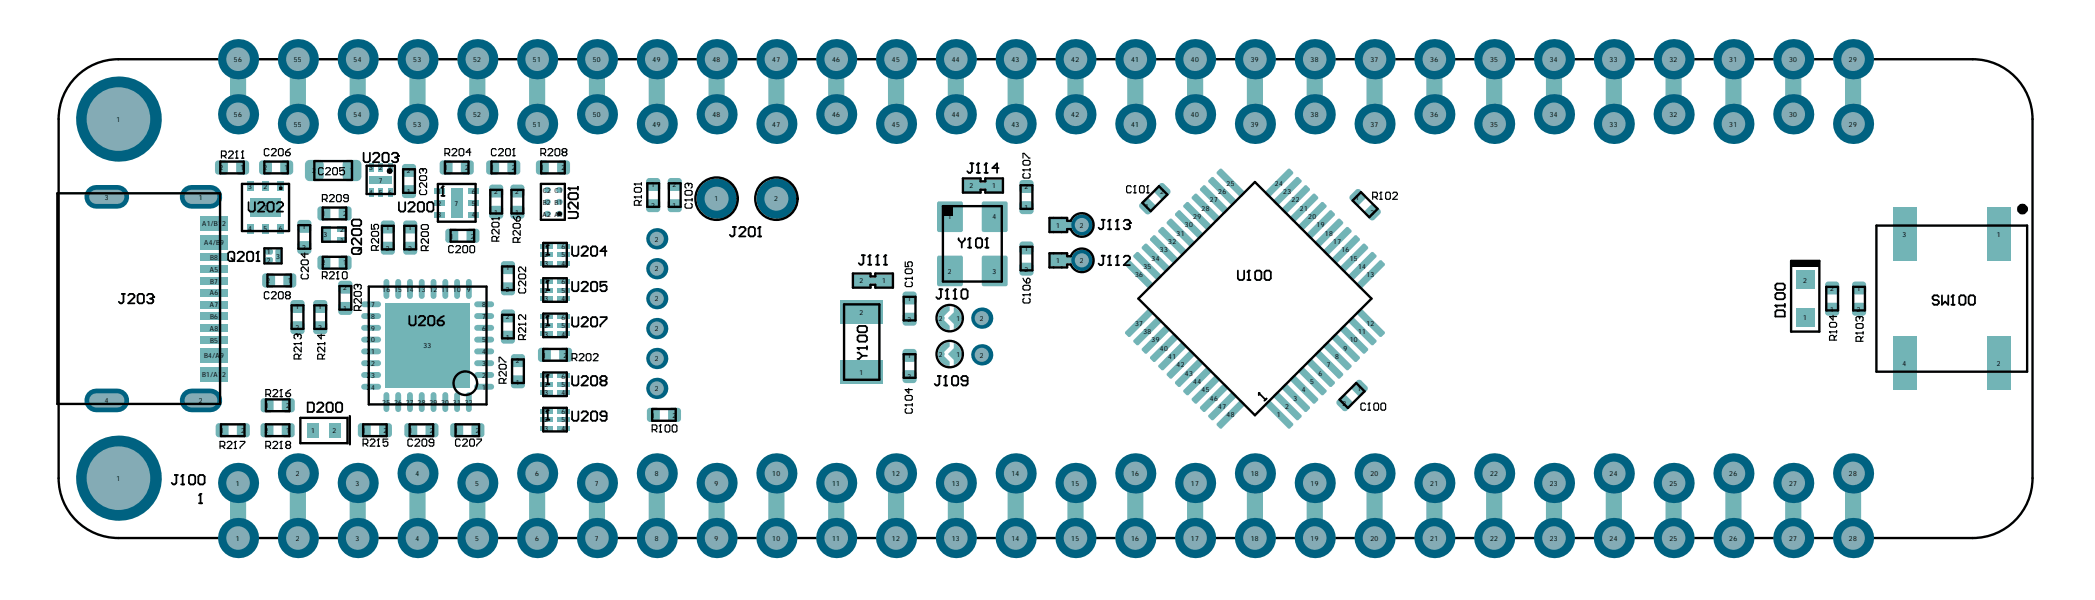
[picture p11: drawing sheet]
<svg xmlns="http://www.w3.org/2000/svg" width="148mm" height="42mm" viewBox="0 0 148 42" stroke-linecap="round" stroke-linejoin="round" font-family="sans-serif">
<defs><g id="words">
<g font-size=".5">
<text x="16.5" y="4.4">56</text>
<text x="20.7" y="4.4">55</text>
<text x="24.9" y="4.4">54</text>
<text x="29.2" y="4.4">53</text>
<text x="33.4" y="4.4">52</text>
<text x="37.6" y="4.4">51</text>
<text x="41.8" y="4.4">50</text>
<text x="46" y="4.4">49</text>
<text x="50.3" y="4.4">48</text>
<text x="54.5" y="4.4">47</text>
<text x="58.7" y="4.4">46</text>
<text x="62.9" y="4.4">45</text>
<text x="67.1" y="4.4">44</text>
<text x="71.4" y="4.4">43</text>
<text x="75.6" y="4.4">42</text>
<text x="79.8" y="4.4">41</text>
<text x="84" y="4.4">40</text>
<text x="88.2" y="4.4">39</text>
<text x="92.5" y="4.4">38</text>
<text x="96.7" y="4.4">37</text>
<text x="100.9" y="4.4">36</text>
<text x="105.1" y="4.4">35</text>
<text x="109.3" y="4.4">34</text>
<text x="113.6" y="4.4">33</text>
<text x="117.8" y="4.4">32</text>
<text x="122" y="4.4">31</text>
<text x="126.2" y="4.4">30</text>
<text x="130.4" y="4.4">29</text>
<text x="8.2" y="8.6">1</text>
<text x="16.5" y="8.3">56</text>
<text x="20.7" y="8.9">55</text>
<text x="24.9" y="8.3">54</text>
<text x="29.2" y="8.9">53</text>
<text x="33.4" y="8.3">52</text>
<text x="37.6" y="8.9">51</text>
<text x="41.8" y="8.3">50</text>
<text x="46" y="8.9">49</text>
<text x="50.3" y="8.3">48</text>
<text x="54.5" y="8.9">47</text>
<text x="58.7" y="8.3">46</text>
<text x="62.9" y="8.9">45</text>
<text x="67.1" y="8.3">44</text>
<text x="71.4" y="8.9">43</text>
<text x="75.6" y="8.3">42</text>
<text x="79.8" y="8.9">41</text>
<text x="84" y="8.3">40</text>
<text x="88.2" y="8.9">39</text>
<text x="92.5" y="8.3">38</text>
<text x="96.7" y="8.9">37</text>
<text x="100.9" y="8.3">36</text>
<text x="105.1" y="8.9">35</text>
<text x="109.3" y="8.3">34</text>
<text x="113.6" y="8.9">33</text>
<text x="117.8" y="8.3">32</text>
<text x="122" y="8.9">31</text>
<text x="126.2" y="8.3">30</text>
<text x="130.4" y="8.9">29</text>
<text x="7.4" y="14.1">3</text>
<text x="14" y="14.1">1</text>
<text x="14.3" y="15.9">A1/B1</text>
<text x="14.4" y="17.3">A4/B</text>
<text x="15.5" y="12">2</text>
<text x="15.5" y="17.3">9</text>
<text x="15.7" y="15.9">2</text>
<text x="17" y="12">1</text>
<text x="17.5" y="13.3">3</text>
<text x="17.5" y="16.3">4</text>
<text x="18.6" y="14.8">7</text>
<text x="18.6" y="13.3">2</text>
<text x="18.6" y="16.3">5</text>
<text x="18.6" y="12">2</text>
<text x="18.8" y="18">1</text>
<text x="19.7" y="13.3">1</text>
<text x="19.7" y="16.3">6</text>
<text x="20.1" y="12">1</text>
<text x="21.3" y="16.2">1</text>
<text x="21.3" y="17.7">2</text>
<text x="22" y="12.2">2</text>
<text x="22.7" y="15.3">1</text>
<text x="22.8" y="16.8">3</text>
<text x="24" y="17.1">1</text>
<text x="24" y="16.4">2</text>
<text x="24.2" y="15.3">2</text>
<text x="24.7" y="12.2">1</text>
<text x="26.1" y="12">3</text>
<text x="26.1" y="13.8">4</text>
<text x="26.7" y="12">2</text>
<text x="26.7" y="13.8">5</text>
<text x="26.7" y="12.9">7</text>
<text x="27.2" y="16.2">1</text>
<text x="27.2" y="17.7">2</text>
<text x="27.4" y="12">1</text>
<text x="27.4" y="13.8">6</text>
<text x="28.7" y="12.2">2</text>
<text x="28.7" y="13.7">1</text>
<text x="28.8" y="16.2">1</text>
<text x="28.8" y="17.7">2</text>
<text x="30.9" y="15.3">3</text>
<text x="30.9" y="14.5">2</text>
<text x="30.9" y="13.7">1</text>
<text x="31.3" y="12">1</text>
<text x="31.7" y="16.8">1</text>
<text x="32.1" y="14.5">7</text>
<text x="32.8" y="12">2</text>
<text x="33.2" y="16.8">2</text>
<text x="33.3" y="15.3">4</text>
<text x="33.3" y="14.5">5</text>
<text x="33.3" y="13.7">6</text>
<text x="34.6" y="12">1</text>
<text x="34.9" y="15.2">1</text>
<text x="34.9" y="13.7">2</text>
<text x="36.1" y="12">2</text>
<text x="36.4" y="15.2">1</text>
<text x="36.4" y="13.7">2</text>
<text x="38.1" y="12">1</text>
<text x="38.3" y="15.3">A2 A1</text>
<text x="38.3" y="14.4">B2 B1</text>
<text x="38.3" y="13.6">C2 C1</text>
<text x="38.4" y="17.6">1</text>
<text x="39.6" y="17.6">6</text>
<text x="39.6" y="12">2</text>
<text x="45.9" y="14.7">2</text>
<text x="45.9" y="13.2">1</text>
<text x="46.2" y="17">2</text>
<text x="47.5" y="14.7">1</text>
<text x="47.5" y="13.2">2</text>
<text x="50.4" y="14.2">1</text>
<text x="54.6" y="14.2">2</text>
<text x="66.9" y="15.5">1</text>
<text x="68.4" y="13.3">2</text>
<text x="70" y="13.3">1</text>
<text x="70" y="15.5">4</text>
<text x="72.3" y="14.8">1</text>
<text x="72.3" y="13.4">2</text>
<text x="72.3" y="17.7">1</text>
<text x="74.5" y="16.1">1</text>
<text x="76.2" y="16.1">2</text>
<text x="80.8" y="14.7">1</text>
<text x="81.8" y="17.8">33</text>
<text x="81.9" y="13.7">2</text>
<text x="82.4" y="17.2">32</text>
<text x="83" y="16.6">31</text>
<text x="83.6" y="16">30</text>
<text x="84.2" y="15.4">29</text>
<text x="84.8" y="14.9">28</text>
<text x="85.4" y="14.3">27</text>
<text x="86" y="13.7">26</text>
<text x="86.5" y="13.1">25</text>
<text x="90" y="13.1">24</text>
<text x="90.5" y="13.7">23</text>
<text x="91.1" y="14.3">22</text>
<text x="91.7" y="14.9">21</text>
<text x="92.3" y="15.4">20</text>
<text x="92.9" y="16">19</text>
<text x="93.5" y="16.6">18</text>
<text x="94.1" y="17.2">17</text>
<text x="94.6" y="17.8">16</text>
<text x="95.6" y="14.1">1</text>
<text x="96.7" y="15.2">2</text>
<text x="134.2" y="16.7">3</text>
<text x="140.9" y="16.7">1</text>
<text x="14.8" y="21.7">A7</text>
<text x="14.8" y="23.3">A8</text>
<text x="14.8" y="20.8">A6</text>
<text x="14.8" y="19.2">A5</text>
<text x="14.8" y="18.4">B8</text>
<text x="14.8" y="22.5">B6</text>
<text x="14.8" y="20">B7</text>
<text x="18.8" y="20">2</text>
<text x="18.8" y="18.5">2</text>
<text x="19.5" y="18.2">3</text>
<text x="20.3" y="20">1</text>
<text x="20.8" y="21.8">1</text>
<text x="20.8" y="23.3">2</text>
<text x="22.4" y="21.8">1</text>
<text x="22.4" y="23.3">2</text>
<text x="22.7" y="18.7">2</text>
<text x="24.2" y="18.7">1</text>
<text x="24.2" y="22">1</text>
<text x="24.2" y="20.5">2</text>
<text x="25.9" y="23.3">1</text>
<text x="25.9" y="22.5">1</text>
<text x="25.9" y="21.7">1</text>
<text x="26.2" y="23.3">9</text>
<text x="26.2" y="22.5">8</text>
<text x="26.2" y="21.7">7</text>
<text x="27" y="20.6">16</text>
<text x="27.8" y="20.6">15</text>
<text x="28.6" y="20.6">14</text>
<text x="29.5" y="20.6">13</text>
<text x="30.3" y="20.6">12</text>
<text x="31.1" y="20.6">11</text>
<text x="32" y="20.6">10</text>
<text x="32.9" y="20.6">9</text>
<text x="34" y="21.7">8</text>
<text x="34" y="22.5">7</text>
<text x="34" y="23.3">6</text>
<text x="35.7" y="19.1">1</text>
<text x="35.7" y="20.6">2</text>
<text x="35.7" y="24">1</text>
<text x="35.7" y="22.5">2</text>
<text x="38.4" y="23.2">2</text>
<text x="38.4" y="22.6">1</text>
<text x="38.4" y="23.7">3</text>
<text x="38.4" y="20.7">2</text>
<text x="38.4" y="20.1">1</text>
<text x="38.4" y="21.3">3</text>
<text x="38.4" y="18.2">2</text>
<text x="38.4" y="18.8">3</text>
<text x="39.6" y="22.6">6</text>
<text x="39.6" y="23.2">5</text>
<text x="39.6" y="23.7">4</text>
<text x="39.6" y="20.1">6</text>
<text x="39.6" y="20.7">5</text>
<text x="39.6" y="21.3">4</text>
<text x="39.6" y="18.2">5</text>
<text x="39.6" y="18.8">4</text>
<text x="46.2" y="23.4">2</text>
<text x="46.2" y="21.3">2</text>
<text x="46.2" y="19.2">2</text>
<text x="60.7" y="22.2">2</text>
<text x="60.7" y="20">2</text>
<text x="62.2" y="20">1</text>
<text x="64" y="22.7">2</text>
<text x="64" y="21.2">1</text>
<text x="66.2" y="22.6">2</text>
<text x="66.9" y="19.3">2</text>
<text x="67.5" y="22.6">1</text>
<text x="69.1" y="22.6">2</text>
<text x="70" y="19.3">3</text>
<text x="72.3" y="19.2">2</text>
<text x="74.5" y="18.6">1</text>
<text x="76.2" y="18.6">2</text>
<text x="80.1" y="19.6">36</text>
<text x="80.1" y="23">37</text>
<text x="80.7" y="19">35</text>
<text x="80.7" y="23.6">38</text>
<text x="81.3" y="18.4">34</text>
<text x="95.2" y="18.4">15</text>
<text x="95.8" y="23.6">11</text>
<text x="95.8" y="19">14</text>
<text x="96.4" y="23">12</text>
<text x="96.4" y="19.6">13</text>
<text x="127.2" y="19.9">2</text>
<text x="127.2" y="22.6">1</text>
<text x="129.1" y="20.5">2</text>
<text x="129.1" y="22">1</text>
<text x="131" y="20.5">1</text>
<text x="131" y="22">2</text>
<text x="7.4" y="28.4">4</text>
<text x="14" y="28.4">2</text>
<text x="14.3" y="26.6">B1/A1</text>
<text x="14.4" y="25.3">B4/A</text>
<text x="14.8" y="24.2">B5</text>
<text x="15.5" y="25.3">9</text>
<text x="15.7" y="26.6">2</text>
<text x="18.7" y="28.8">1</text>
<text x="20.2" y="28.8">2</text>
<text x="25.9" y="27.5">2</text>
<text x="25.9" y="26.7">2</text>
<text x="25.9" y="25.8">2</text>
<text x="25.9" y="25">2</text>
<text x="25.9" y="24.2">2</text>
<text x="26.2" y="27.5">4</text>
<text x="26.2" y="26.7">3</text>
<text x="26.2" y="25">1</text>
<text x="26.2" y="24.2">0</text>
<text x="27" y="28.6">25</text>
<text x="27.8" y="28.6">26</text>
<text x="28.6" y="28.6">27</text>
<text x="29.5" y="28.6">28</text>
<text x="29.9" y="24.6">33</text>
<text x="30.3" y="28.6">29</text>
<text x="31.1" y="28.6">30</text>
<text x="32" y="28.6">31</text>
<text x="32.8" y="28.6">32</text>
<text x="34" y="24.2">5</text>
<text x="34" y="25">4</text>
<text x="34" y="25.8">3</text>
<text x="34" y="26.7">2</text>
<text x="34" y="27.5">1</text>
<text x="36.4" y="25.6">2</text>
<text x="36.4" y="27.1">1</text>
<text x="38.3" y="25.2">1</text>
<text x="38.4" y="29.8">2</text>
<text x="38.4" y="29.2">1</text>
<text x="38.4" y="27.3">2</text>
<text x="38.4" y="26.7">1</text>
<text x="38.4" y="27.9">3</text>
<text x="39.6" y="29.2">6</text>
<text x="39.6" y="29.8">5</text>
<text x="39.6" y="26.7">6</text>
<text x="39.6" y="27.3">5</text>
<text x="39.6" y="27.9">4</text>
<text x="39.8" y="25.2">2</text>
<text x="46" y="29.5">1</text>
<text x="46.2" y="27.6">2</text>
<text x="46.2" y="25.5">2</text>
<text x="47.4" y="29.5">2</text>
<text x="60.7" y="26.4">1</text>
<text x="64" y="26.8">2</text>
<text x="64" y="25.3">1</text>
<text x="66.2" y="25.2">2</text>
<text x="67.5" y="25.2">1</text>
<text x="69.1" y="25.2">2</text>
<text x="81.3" y="24.1">39</text>
<text x="81.8" y="24.7">40</text>
<text x="82.4" y="25.3">41</text>
<text x="83" y="25.9">42</text>
<text x="83.6" y="26.5">43</text>
<text x="84.2" y="27.1">44</text>
<text x="84.8" y="27.7">45</text>
<text x="85.4" y="28.3">46</text>
<text x="86" y="28.8">47</text>
<text x="86.5" y="29.4">48</text>
<text x="90.1" y="29.4">1</text>
<text x="90.7" y="28.8">2</text>
<text x="91.3" y="28.3">3</text>
<text x="91.9" y="27.7">4</text>
<text x="92.4" y="27.1">5</text>
<text x="93" y="26.5">6</text>
<text x="93.6" y="25.9">7</text>
<text x="94.2" y="25.3">8</text>
<text x="94.7" y="28.6">2</text>
<text x="94.8" y="24.7">9</text>
<text x="95.2" y="24.1">10</text>
<text x="95.8" y="27.6">1</text>
<text x="134.2" y="25.8">4</text>
<text x="140.9" y="25.8">2</text>
<text x="8.2" y="33.9">1</text>
<text x="15.5" y="30.5">1</text>
<text x="16.6" y="34.3">1</text>
<text x="17" y="30.5">2</text>
<text x="18.7" y="30.5">2</text>
<text x="20.2" y="30.5">1</text>
<text x="20.9" y="33.6">2</text>
<text x="22" y="30.5">1</text>
<text x="23.5" y="30.5">2</text>
<text x="25.1" y="34.3">3</text>
<text x="25.6" y="30.5">1</text>
<text x="27.1" y="30.5">2</text>
<text x="28.8" y="30.5">1</text>
<text x="29.3" y="33.6">4</text>
<text x="30.3" y="30.5">2</text>
<text x="32.1" y="30.5">1</text>
<text x="33.5" y="34.3">5</text>
<text x="33.6" y="30.5">2</text>
<text x="37.8" y="33.6">6</text>
<text x="38.4" y="30.4">3</text>
<text x="39.6" y="30.4">4</text>
<text x="42" y="34.3">7</text>
<text x="46.2" y="33.6">8</text>
<text x="50.4" y="34.3">9</text>
<text x="54.5" y="33.6">10</text>
<text x="58.7" y="34.3">11</text>
<text x="62.9" y="33.6">12</text>
<text x="67.1" y="34.3">13</text>
<text x="71.4" y="33.6">14</text>
<text x="75.6" y="34.3">15</text>
<text x="79.8" y="33.6">16</text>
<text x="84" y="34.3">17</text>
<text x="88.2" y="33.6">18</text>
<text x="92.5" y="34.3">19</text>
<text x="96.7" y="33.6">20</text>
<text x="100.9" y="34.3">21</text>
<text x="105.1" y="33.6">22</text>
<text x="109.3" y="34.3">23</text>
<text x="113.6" y="33.6">24</text>
<text x="117.8" y="34.3">25</text>
<text x="122" y="33.6">26</text>
<text x="126.2" y="34.3">27</text>
<text x="130.4" y="33.6">28</text>
<text x="16.6" y="38.2">1</text>
<text x="20.9" y="38.2">2</text>
<text x="25.1" y="38.2">3</text>
<text x="29.3" y="38.2">4</text>
<text x="33.5" y="38.2">5</text>
<text x="37.8" y="38.2">6</text>
<text x="42" y="38.2">7</text>
<text x="46.2" y="38.2">8</text>
<text x="50.4" y="38.2">9</text>
<text x="54.5" y="38.2">10</text>
<text x="58.7" y="38.2">11</text>
<text x="62.9" y="38.2">12</text>
<text x="67.1" y="38.2">13</text>
<text x="71.4" y="38.2">14</text>
<text x="75.6" y="38.2">15</text>
<text x="79.8" y="38.2">16</text>
<text x="84" y="38.2">17</text>
<text x="88.2" y="38.2">18</text>
<text x="92.5" y="38.2">19</text>
<text x="96.7" y="38.2">20</text>
<text x="100.9" y="38.2">21</text>
<text x="105.1" y="38.2">22</text>
<text x="109.3" y="38.2">23</text>
<text x="113.6" y="38.2">24</text>
<text x="117.8" y="38.2">25</text>
<text x="122" y="38.2">26</text>
<text x="126.2" y="38.2">27</text>
<text x="130.4" y="38.2">28</text>
</g>
</g></defs>
<path d="M5.6 5.2a4.2 4.2 0 0 1 2.8-1h130.8a4.2 4.2 0 0 1 4.2 4.2v25.3a4.2 4.2 0 0 1-4.2 4.3h-130.8a4.2 4.2 0 0 1-4.3-4.3v-25.3a4.2 4.2 0 0 1 1.5-3.2z" fill="none" stroke="#000" stroke-width=".17"/>
<g fill="#72b4b6">
<path d="M67.3 21.7a.83 .83 0 0 1 .5 .7 .83 .83 0 0 1-.5 .8v-.3l-.4-.5 .4-.4z"/>
<path d="M66.5 21.7l.5-.1v.3l-.4 .4v.3l.4 .4v.3a.84 .84 0 0 1-.8-.6 .84 .84 0 0 1 .3-1z"/>
<path d="M66.5 24.3l.5-.1v.2l-.4 .5v.2l.4 .4v.3a.84 .84 0 0 1-.8-.6 .84 .84 0 0 1 .3-.9z"/>
<path d="M67.3 24.2a.83 .83 0 0 1 .5 .8 .83 .83 0 0 1-.5 .8v-.4l-.4-.4 .4-.4z"/>
</g>
<path d="M61.3 19.8h.6M69 13.1h.6" fill="none" stroke="#72b4b6" stroke-width=".42"/>
<g fill="none" stroke="#72b4b6" stroke-width="1.1">
<path d="M16.8 4.2v3.9M21 4.2v4.5M25.2 4.2v3.9M29.5 4.2v4.5M33.7 4.2v3.9M37.9 4.2v4.5M42.1 4.2v3.9M46.3 4.2v4.5M50.6 4.2v3.9M54.8 4.2v4.5M59 4.2v3.9M63.2 4.2v4.5"/>
<path d="M67.4 4.2v3.9M71.7 4.2v4.5M75.9 4.2v3.9M80.1 4.2v4.5M84.3 4.2v3.9M88.5 4.2v4.5M92.8 4.2v3.9M97 4.2v4.5M101.2 4.2v3.9M105.4 4.2v4.5M109.6 4.2v3.9M113.9 4.2v4.5"/>
<path d="M118.1 4.2v3.9M122.3 4.2v4.5M126.5 4.2v3.9M130.7 4.2v4.5M16.8 34.1v3.9M21 33.4v4.6M25.2 34.1v3.9M29.5 33.4v4.6M33.7 34.1v3.9M37.9 33.4v4.6M42.1 34.1v3.9M46.3 33.4v4.6"/>
<path d="M50.6 34.1v3.9M54.8 33.4v4.6M59 34.1v3.9M63.2 33.4v4.6M67.4 34.1v3.9M71.7 33.4v4.6M75.9 34.1v3.9M80.1 33.4v4.6M84.3 34.1v3.9M88.5 33.4v4.6M92.8 34.1v3.9M97 33.4v4.6"/>
<path d="M101.2 34.1v3.9M105.4 33.4v4.6M109.6 34.1v3.9M113.9 33.4v4.6M118.1 34.1v3.9M122.3 33.4v4.6M126.5 34.1v3.9M130.7 33.4v4.6"/>
</g>
<g fill="#72b4b6">
<path d="M75.2 15.7h.5v.4h-.5z" fill-rule="evenodd"/>
<path d="M75.2 18.2h.5v.4h-.5z" fill-rule="evenodd"/>
</g>
<circle cx="46.3" cy="4.2" r="1.42" fill="#006281"/>
<circle cx="46.3" cy="4.2" r=".83" fill="#84abb5"/>
<circle cx="46.3" cy="8.7" r="1.42" fill="#006281"/>
<circle cx="46.3" cy="8.7" r=".83" fill="#84abb5"/>
<circle cx="50.6" cy="4.2" r="1.42" fill="#006281"/>
<circle cx="50.6" cy="4.2" r=".83" fill="#84abb5"/>
<circle cx="50.6" cy="8.1" r="1.42" fill="#006281"/>
<circle cx="50.6" cy="8.1" r=".83" fill="#84abb5"/>
<circle cx="54.8" cy="8.7" r="1.42" fill="#006281"/>
<circle cx="54.8" cy="8.7" r=".83" fill="#84abb5"/>
<circle cx="54.8" cy="4.2" r="1.42" fill="#006281"/>
<circle cx="54.8" cy="4.2" r=".83" fill="#84abb5"/>
<circle cx="59" cy="8.1" r="1.42" fill="#006281"/>
<circle cx="59" cy="8.1" r=".83" fill="#84abb5"/>
<circle cx="59" cy="4.2" r="1.42" fill="#006281"/>
<circle cx="59" cy="4.2" r=".83" fill="#84abb5"/>
<circle cx="63.2" cy="8.7" r="1.42" fill="#006281"/>
<circle cx="63.2" cy="8.7" r=".83" fill="#84abb5"/>
<circle cx="63.2" cy="4.2" r="1.42" fill="#006281"/>
<circle cx="63.2" cy="4.2" r=".83" fill="#84abb5"/>
<circle cx="67.4" cy="8.1" r="1.42" fill="#006281"/>
<circle cx="67.4" cy="8.1" r=".83" fill="#84abb5"/>
<circle cx="67.4" cy="4.2" r="1.42" fill="#006281"/>
<circle cx="67.4" cy="4.2" r=".83" fill="#84abb5"/>
<circle cx="71.7" cy="8.7" r="1.42" fill="#006281"/>
<circle cx="71.7" cy="8.7" r=".83" fill="#84abb5"/>
<circle cx="71.7" cy="4.2" r="1.42" fill="#006281"/>
<circle cx="71.7" cy="4.2" r=".83" fill="#84abb5"/>
<circle cx="75.9" cy="8.1" r="1.42" fill="#006281"/>
<circle cx="75.9" cy="8.1" r=".83" fill="#84abb5"/>
<circle cx="75.9" cy="4.2" r="1.42" fill="#006281"/>
<circle cx="75.9" cy="4.2" r=".83" fill="#84abb5"/>
<circle cx="80.1" cy="8.7" r="1.42" fill="#006281"/>
<circle cx="80.1" cy="8.7" r=".83" fill="#84abb5"/>
<circle cx="80.1" cy="4.2" r="1.42" fill="#006281"/>
<circle cx="80.1" cy="4.2" r=".83" fill="#84abb5"/>
<circle cx="84.3" cy="8.1" r="1.42" fill="#006281"/>
<circle cx="84.3" cy="8.1" r=".83" fill="#84abb5"/>
<circle cx="84.3" cy="4.2" r="1.42" fill="#006281"/>
<circle cx="84.3" cy="4.2" r=".83" fill="#84abb5"/>
<circle cx="88.5" cy="8.7" r="1.42" fill="#006281"/>
<circle cx="88.5" cy="8.7" r=".83" fill="#84abb5"/>
<circle cx="88.5" cy="4.2" r="1.42" fill="#006281"/>
<circle cx="88.5" cy="4.2" r=".83" fill="#84abb5"/>
<circle cx="46.3" cy="23.2" r=".75" fill="#006281"/>
<circle cx="46.3" cy="23.2" r=".5" fill="#84abb5"/>
<circle cx="46.3" cy="16.8" r=".75" fill="#006281"/>
<circle cx="46.3" cy="16.8" r=".5" fill="#84abb5"/>
<circle cx="46.3" cy="21.1" r=".75" fill="#006281"/>
<circle cx="46.3" cy="21.1" r=".5" fill="#84abb5"/>
<circle cx="46.3" cy="19" r=".75" fill="#006281"/>
<circle cx="46.3" cy="19" r=".5" fill="#84abb5"/>
<circle cx="46.3" cy="27.4" r=".75" fill="#006281"/>
<circle cx="46.3" cy="27.4" r=".5" fill="#84abb5"/>
<circle cx="46.3" cy="25.3" r=".75" fill="#006281"/>
<circle cx="46.3" cy="25.3" r=".5" fill="#84abb5"/>
<circle cx="50.6" cy="14" r="1.42" fill="#006281"/>
<circle cx="50.6" cy="14" r=".85" fill="#84abb5"/>
<circle cx="54.8" cy="14" r="1.42" fill="#006281"/>
<circle cx="54.8" cy="14" r=".85" fill="#84abb5"/>
<circle cx="69.3" cy="22.4" r=".75" fill="#006281"/>
<circle cx="69.3" cy="22.4" r=".5" fill="#84abb5"/>
<circle cx="76.3" cy="15.9" r=".75" fill="#006281"/>
<circle cx="76.3" cy="15.9" r=".5" fill="#84abb5"/>
<circle cx="76.3" cy="18.4" r=".75" fill="#006281"/>
<circle cx="76.3" cy="18.4" r=".5" fill="#84abb5"/>
<circle cx="92.8" cy="34.1" r="1.42" fill="#006281"/>
<circle cx="92.8" cy="34.1" r=".83" fill="#84abb5"/>
<circle cx="92.8" cy="38" r="1.42" fill="#006281"/>
<circle cx="92.8" cy="38" r=".83" fill="#84abb5"/>
<circle cx="97" cy="38" r="1.42" fill="#006281"/>
<circle cx="97" cy="38" r=".83" fill="#84abb5"/>
<circle cx="97" cy="33.4" r="1.42" fill="#006281"/>
<circle cx="97" cy="33.4" r=".83" fill="#84abb5"/>
<circle cx="101.2" cy="34.1" r="1.42" fill="#006281"/>
<circle cx="101.2" cy="34.1" r=".83" fill="#84abb5"/>
<circle cx="101.2" cy="38" r="1.42" fill="#006281"/>
<circle cx="101.2" cy="38" r=".83" fill="#84abb5"/>
<circle cx="130.7" cy="33.4" r="1.42" fill="#006281"/>
<circle cx="130.7" cy="33.4" r=".83" fill="#84abb5"/>
<circle cx="105.4" cy="38" r="1.42" fill="#006281"/>
<circle cx="105.4" cy="38" r=".83" fill="#84abb5"/>
<circle cx="109.6" cy="38" r="1.42" fill="#006281"/>
<circle cx="109.6" cy="38" r=".83" fill="#84abb5"/>
<circle cx="113.9" cy="38" r="1.42" fill="#006281"/>
<circle cx="113.9" cy="38" r=".83" fill="#84abb5"/>
<circle cx="130.7" cy="38" r="1.42" fill="#006281"/>
<circle cx="130.7" cy="38" r=".83" fill="#84abb5"/>
<circle cx="122.3" cy="38" r="1.42" fill="#006281"/>
<circle cx="122.3" cy="38" r=".83" fill="#84abb5"/>
<circle cx="118.1" cy="38" r="1.42" fill="#006281"/>
<circle cx="118.1" cy="38" r=".83" fill="#84abb5"/>
<circle cx="126.5" cy="38" r="1.42" fill="#006281"/>
<circle cx="126.5" cy="38" r=".83" fill="#84abb5"/>
<circle cx="109.6" cy="34.1" r="1.42" fill="#006281"/>
<circle cx="109.6" cy="34.1" r=".83" fill="#84abb5"/>
<circle cx="126.5" cy="34.1" r="1.42" fill="#006281"/>
<circle cx="126.5" cy="34.1" r=".83" fill="#84abb5"/>
<circle cx="118.1" cy="34.1" r="1.42" fill="#006281"/>
<circle cx="118.1" cy="34.1" r=".83" fill="#84abb5"/>
<circle cx="122.3" cy="33.4" r="1.42" fill="#006281"/>
<circle cx="122.3" cy="33.4" r=".83" fill="#84abb5"/>
<circle cx="105.4" cy="33.4" r="1.42" fill="#006281"/>
<circle cx="105.4" cy="33.4" r=".83" fill="#84abb5"/>
<circle cx="113.9" cy="33.4" r="1.42" fill="#006281"/>
<circle cx="113.9" cy="33.4" r=".83" fill="#84abb5"/>
<circle cx="97" cy="8.7" r="1.42" fill="#006281"/>
<circle cx="97" cy="8.7" r=".83" fill="#84abb5"/>
<circle cx="105.4" cy="8.7" r="1.42" fill="#006281"/>
<circle cx="105.4" cy="8.7" r=".83" fill="#84abb5"/>
<circle cx="113.9" cy="8.7" r="1.42" fill="#006281"/>
<circle cx="113.9" cy="8.7" r=".83" fill="#84abb5"/>
<circle cx="92.8" cy="8.1" r="1.42" fill="#006281"/>
<circle cx="92.8" cy="8.1" r=".83" fill="#84abb5"/>
<circle cx="101.2" cy="8.1" r="1.42" fill="#006281"/>
<circle cx="101.2" cy="8.1" r=".83" fill="#84abb5"/>
<circle cx="109.6" cy="8.1" r="1.42" fill="#006281"/>
<circle cx="109.6" cy="8.1" r=".83" fill="#84abb5"/>
<circle cx="92.8" cy="4.2" r="1.42" fill="#006281"/>
<circle cx="92.8" cy="4.2" r=".83" fill="#84abb5"/>
<circle cx="97" cy="4.2" r="1.42" fill="#006281"/>
<circle cx="97" cy="4.2" r=".83" fill="#84abb5"/>
<circle cx="101.2" cy="4.2" r="1.42" fill="#006281"/>
<circle cx="101.2" cy="4.2" r=".83" fill="#84abb5"/>
<circle cx="105.4" cy="4.2" r="1.42" fill="#006281"/>
<circle cx="105.4" cy="4.2" r=".83" fill="#84abb5"/>
<circle cx="109.6" cy="4.2" r="1.42" fill="#006281"/>
<circle cx="109.6" cy="4.2" r=".83" fill="#84abb5"/>
<circle cx="113.9" cy="4.2" r="1.42" fill="#006281"/>
<circle cx="113.9" cy="4.2" r=".83" fill="#84abb5"/>
<circle cx="122.3" cy="8.7" r="1.42" fill="#006281"/>
<circle cx="122.3" cy="8.7" r=".83" fill="#84abb5"/>
<circle cx="130.7" cy="8.7" r="1.42" fill="#006281"/>
<circle cx="130.7" cy="8.7" r=".83" fill="#84abb5"/>
<circle cx="130.7" cy="4.2" r="1.42" fill="#006281"/>
<circle cx="130.7" cy="4.2" r=".83" fill="#84abb5"/>
<circle cx="118.1" cy="8.1" r="1.42" fill="#006281"/>
<circle cx="118.1" cy="8.1" r=".83" fill="#84abb5"/>
<circle cx="126.5" cy="8.1" r="1.42" fill="#006281"/>
<circle cx="126.5" cy="8.1" r=".83" fill="#84abb5"/>
<circle cx="118.1" cy="4.2" r="1.42" fill="#006281"/>
<circle cx="118.1" cy="4.2" r=".83" fill="#84abb5"/>
<circle cx="122.3" cy="4.2" r="1.42" fill="#006281"/>
<circle cx="122.3" cy="4.2" r=".83" fill="#84abb5"/>
<circle cx="126.5" cy="4.2" r="1.42" fill="#006281"/>
<circle cx="126.5" cy="4.2" r=".83" fill="#84abb5"/>
<circle cx="46.3" cy="33.4" r="1.42" fill="#006281"/>
<circle cx="46.3" cy="33.4" r=".83" fill="#84abb5"/>
<circle cx="46.3" cy="38" r="1.42" fill="#006281"/>
<circle cx="46.3" cy="38" r=".83" fill="#84abb5"/>
<circle cx="50.6" cy="38" r="1.42" fill="#006281"/>
<circle cx="50.6" cy="38" r=".83" fill="#84abb5"/>
<circle cx="50.6" cy="34.1" r="1.42" fill="#006281"/>
<circle cx="50.6" cy="34.1" r=".83" fill="#84abb5"/>
<circle cx="54.8" cy="33.4" r="1.42" fill="#006281"/>
<circle cx="54.8" cy="33.4" r=".83" fill="#84abb5"/>
<circle cx="54.8" cy="38" r="1.42" fill="#006281"/>
<circle cx="54.8" cy="38" r=".83" fill="#84abb5"/>
<circle cx="59" cy="38" r="1.42" fill="#006281"/>
<circle cx="59" cy="38" r=".83" fill="#84abb5"/>
<circle cx="59" cy="34.1" r="1.42" fill="#006281"/>
<circle cx="59" cy="34.1" r=".83" fill="#84abb5"/>
<circle cx="63.2" cy="33.4" r="1.42" fill="#006281"/>
<circle cx="63.2" cy="33.4" r=".83" fill="#84abb5"/>
<circle cx="63.2" cy="38" r="1.42" fill="#006281"/>
<circle cx="63.2" cy="38" r=".83" fill="#84abb5"/>
<circle cx="67.4" cy="38" r="1.42" fill="#006281"/>
<circle cx="67.4" cy="38" r=".83" fill="#84abb5"/>
<circle cx="67.4" cy="34.1" r="1.42" fill="#006281"/>
<circle cx="67.4" cy="34.1" r=".83" fill="#84abb5"/>
<circle cx="16.8" cy="34.1" r="1.42" fill="#006281"/>
<circle cx="16.8" cy="34.1" r=".83" fill="#84abb5"/>
<circle cx="16.8" cy="38" r="1.42" fill="#006281"/>
<circle cx="16.8" cy="38" r=".83" fill="#84abb5"/>
<circle cx="21" cy="33.4" r="1.42" fill="#006281"/>
<circle cx="21" cy="33.4" r=".83" fill="#84abb5"/>
<circle cx="21" cy="38" r="1.42" fill="#006281"/>
<circle cx="21" cy="38" r=".83" fill="#84abb5"/>
<circle cx="25.2" cy="38" r="1.42" fill="#006281"/>
<circle cx="25.2" cy="38" r=".83" fill="#84abb5"/>
<circle cx="25.2" cy="34.1" r="1.42" fill="#006281"/>
<circle cx="25.2" cy="34.1" r=".83" fill="#84abb5"/>
<circle cx="29.5" cy="33.4" r="1.42" fill="#006281"/>
<circle cx="29.5" cy="33.4" r=".83" fill="#84abb5"/>
<circle cx="29.5" cy="38" r="1.42" fill="#006281"/>
<circle cx="29.5" cy="38" r=".83" fill="#84abb5"/>
<circle cx="33.7" cy="34.1" r="1.42" fill="#006281"/>
<circle cx="33.7" cy="34.1" r=".83" fill="#84abb5"/>
<circle cx="33.7" cy="38" r="1.42" fill="#006281"/>
<circle cx="33.7" cy="38" r=".83" fill="#84abb5"/>
<circle cx="37.9" cy="33.4" r="1.42" fill="#006281"/>
<circle cx="37.9" cy="33.4" r=".83" fill="#84abb5"/>
<circle cx="37.9" cy="38" r="1.42" fill="#006281"/>
<circle cx="37.9" cy="38" r=".83" fill="#84abb5"/>
<circle cx="42.1" cy="38" r="1.42" fill="#006281"/>
<circle cx="42.1" cy="38" r=".83" fill="#84abb5"/>
<circle cx="42.1" cy="34.1" r="1.42" fill="#006281"/>
<circle cx="42.1" cy="34.1" r=".83" fill="#84abb5"/>
<circle cx="71.7" cy="38" r="1.42" fill="#006281"/>
<circle cx="71.7" cy="38" r=".83" fill="#84abb5"/>
<circle cx="71.7" cy="33.4" r="1.42" fill="#006281"/>
<circle cx="71.7" cy="33.4" r=".83" fill="#84abb5"/>
<circle cx="75.9" cy="38" r="1.42" fill="#006281"/>
<circle cx="75.9" cy="38" r=".83" fill="#84abb5"/>
<circle cx="75.9" cy="34.1" r="1.42" fill="#006281"/>
<circle cx="75.9" cy="34.1" r=".83" fill="#84abb5"/>
<circle cx="80.1" cy="33.4" r="1.42" fill="#006281"/>
<circle cx="80.1" cy="33.4" r=".83" fill="#84abb5"/>
<circle cx="80.1" cy="38" r="1.42" fill="#006281"/>
<circle cx="80.1" cy="38" r=".83" fill="#84abb5"/>
<circle cx="84.3" cy="34.1" r="1.42" fill="#006281"/>
<circle cx="84.3" cy="34.1" r=".83" fill="#84abb5"/>
<circle cx="84.3" cy="38" r="1.42" fill="#006281"/>
<circle cx="84.3" cy="38" r=".83" fill="#84abb5"/>
<circle cx="88.5" cy="38" r="1.42" fill="#006281"/>
<circle cx="88.5" cy="38" r=".83" fill="#84abb5"/>
<circle cx="88.5" cy="33.4" r="1.42" fill="#006281"/>
<circle cx="88.5" cy="33.4" r=".83" fill="#84abb5"/>
<circle cx="69.3" cy="25" r=".75" fill="#006281"/>
<circle cx="69.3" cy="25" r=".5" fill="#84abb5"/>
<circle cx="16.8" cy="8.1" r="1.42" fill="#006281"/>
<circle cx="16.8" cy="8.1" r=".83" fill="#84abb5"/>
<circle cx="16.8" cy="4.2" r="1.42" fill="#006281"/>
<circle cx="16.8" cy="4.2" r=".83" fill="#84abb5"/>
<circle cx="21" cy="8.7" r="1.42" fill="#006281"/>
<circle cx="21" cy="8.7" r=".83" fill="#84abb5"/>
<circle cx="21" cy="4.2" r="1.42" fill="#006281"/>
<circle cx="21" cy="4.2" r=".83" fill="#84abb5"/>
<circle cx="25.2" cy="8.1" r="1.42" fill="#006281"/>
<circle cx="25.2" cy="8.1" r=".83" fill="#84abb5"/>
<circle cx="25.2" cy="4.2" r="1.42" fill="#006281"/>
<circle cx="25.2" cy="4.2" r=".83" fill="#84abb5"/>
<circle cx="29.5" cy="8.7" r="1.42" fill="#006281"/>
<circle cx="29.5" cy="8.7" r=".83" fill="#84abb5"/>
<circle cx="29.5" cy="4.2" r="1.42" fill="#006281"/>
<circle cx="29.5" cy="4.2" r=".83" fill="#84abb5"/>
<circle cx="33.7" cy="8.1" r="1.42" fill="#006281"/>
<circle cx="33.7" cy="8.1" r=".83" fill="#84abb5"/>
<circle cx="33.7" cy="4.2" r="1.42" fill="#006281"/>
<circle cx="33.7" cy="4.2" r=".83" fill="#84abb5"/>
<circle cx="37.9" cy="8.7" r="1.42" fill="#006281"/>
<circle cx="37.9" cy="8.7" r=".83" fill="#84abb5"/>
<circle cx="37.9" cy="4.2" r="1.42" fill="#006281"/>
<circle cx="37.9" cy="4.2" r=".83" fill="#84abb5"/>
<circle cx="42.1" cy="4.2" r="1.42" fill="#006281"/>
<circle cx="42.1" cy="4.2" r=".83" fill="#84abb5"/>
<circle cx="42.1" cy="8.1" r="1.42" fill="#006281"/>
<circle cx="42.1" cy="8.1" r=".83" fill="#84abb5"/>
<path d="M6.8 13.9h1.5M13.5 13.9h1.3M6.8 28.3h1.5M13.5 28.3h1.3" fill="none" stroke="#006281" stroke-width="1.7"/>
<path d="M6.8 13.9h1.5M13.5 13.9h1.3M6.8 28.3h1.5M13.5 28.3h1.3" fill="none" stroke="#84abb5" stroke-width="1"/>
<circle cx="8.4" cy="33.7" r="3" fill="#006281"/>
<circle cx="8.4" cy="33.7" r="2.24" fill="#84abb5"/>
<circle cx="8.4" cy="8.4" r="3" fill="#006281"/>
<circle cx="8.4" cy="8.4" r="2.24" fill="#84abb5"/>
<g fill="#72b4b6">
<path d="M68 12.7h1.1v.8h-1.1z" fill-rule="evenodd"/>
<path d="M69.6 12.7h1.1v.8h-1.1z" fill-rule="evenodd"/>
<path d="M69.3 14.3l.1-.1h1.6l.1 .1v1.9l-.1 .2h-1.6l-.1-.2z" fill-rule="evenodd"/>
<path d="M69.4 18h1.6l.1 .2v1.9l-.1 .1h-1.6l-.1-.1v-1.9z" fill-rule="evenodd"/>
<path d="M66.2 18h1.6l.1 .2v1.9l-.1 .1h-1.6l-.1-.1v-1.9z" fill-rule="evenodd"/>
<path d="M66.1 14.3l.1-.1h1.6l.1 .1v1.9l-.1 .2h-1.6l-.1-.2z" fill-rule="evenodd"/>
<path d="M74.1 15.5h1.1v.8h-1.1z" fill-rule="evenodd"/>
<path d="M74.1 18h1.1v.8h-1.1z" fill-rule="evenodd"/>
<path d="M72.2 14.2h.5l.2 .2v.5l-.2 .2h-.5l-.3-.2v-.5z" fill-rule="evenodd"/>
<path d="M71.9 12.9l.3-.2h.5l.2 .2v.5l-.2 .2h-.5l-.3-.2z" fill-rule="evenodd"/>
<path d="M89.5 28.3h.1l1.6 1.6v.1l-.2 .2h-.1l-1.6-1.6v-.2z" fill-rule="evenodd"/>
<path d="M90 27.7h.2l1.6 1.6v.1l-.2 .2h-.2l-1.5-1.6v-.1z" fill-rule="evenodd"/>
<path d="M90.6 27.1h.2l1.6 1.6v.2l-.2 .1h-.2l-1.5-1.6v-.1z" fill-rule="evenodd"/>
<path d="M91.2 26.5h.2l1.6 1.6v.2l-.2 .1h-.2l-1.6-1.5v-.2z" fill-rule="evenodd"/>
<path d="M91.8 25.9h.2l1.6 1.6v.2l-.2 .2h-.2l-1.6-1.6v-.2z" fill-rule="evenodd"/>
<path d="M92.4 25.3h.2l1.6 1.6v.2l-.2 .2h-.2l-1.6-1.6v-.2z" fill-rule="evenodd"/>
<path d="M93 24.7h.2l1.5 1.6v.2l-.1 .2h-.2l-1.6-1.6v-.2z" fill-rule="evenodd"/>
<path d="M93.6 24.2h.1l1.6 1.5v.2l-.1 .2h-.2l-1.6-1.6v-.2z" fill-rule="evenodd"/>
<path d="M94.2 23.6h.1l1.6 1.6v.1l-.2 .2h-.1l-1.6-1.6v-.2z" fill-rule="evenodd"/>
<path d="M94.7 23h.2l1.6 1.6v.1l-.2 .2h-.2l-1.5-1.6v-.1z" fill-rule="evenodd"/>
<path d="M95.3 22.4h.2l1.6 1.6v.2l-.2 .1h-.2l-1.5-1.6v-.1z" fill-rule="evenodd"/>
<path d="M95.9 21.8h.2l1.6 1.6v.2l-.2 .1h-.2l-1.6-1.5v-.2z" fill-rule="evenodd"/>
<path d="M97.3 18.4h.2l.2 .2v.1l-1.6 1.6h-.2l-.2-.1v-.2z" fill-rule="evenodd"/>
<path d="M96.7 17.8h.2l.2 .2v.2l-1.6 1.5h-.2l-.1-.1v-.2z" fill-rule="evenodd"/>
<path d="M96.1 17.2h.2l.2 .2v.2l-1.6 1.6h-.2l-.1-.2v-.2z" fill-rule="evenodd"/>
<path d="M95.6 16.6h.1l.2 .2v.2l-1.6 1.6h-.1l-.2-.2v-.2z" fill-rule="evenodd"/>
<path d="M95 16h.2l.1 .2v.2l-1.6 1.6h-.1l-.2-.2v-.2z" fill-rule="evenodd"/>
<path d="M94.4 15.5h.2l.1 .1v.2l-1.5 1.6h-.2l-.2-.2v-.2z" fill-rule="evenodd"/>
<path d="M93.8 14.9h.2l.2 .1v.2l-1.6 1.6h-.2l-.2-.2v-.1z" fill-rule="evenodd"/>
<path d="M93.2 14.3h.2l.2 .2v.1l-1.6 1.6h-.2l-.2-.2v-.1z" fill-rule="evenodd"/>
<path d="M92.6 13.7h.2l.2 .2v.1l-1.6 1.6h-.2l-.2-.1v-.2z" fill-rule="evenodd"/>
<path d="M92 13.1h.2l.2 .2v.2l-1.6 1.5h-.2l-.1-.1v-.2z" fill-rule="evenodd"/>
<path d="M91.4 12.5h.2l.2 .2v.2l-1.6 1.6h-.2l-.1-.2v-.2z" fill-rule="evenodd"/>
<path d="M90.9 11.9h.1l.2 .2v.2l-1.6 1.6h-.1l-.2-.2v-.2z" fill-rule="evenodd"/>
<path d="M85.5 12.5h.1l1.6 1.6v.2l-.2 .2h-.1l-1.6-1.6v-.2z" fill-rule="evenodd"/>
<path d="M84.7 13.3l.2-.2h.1l1.6 1.6v.2l-.1 .1h-.2l-1.6-1.5z" fill-rule="evenodd"/>
<path d="M84.1 13.9l.2-.2h.2l1.5 1.6v.2l-.1 .1h-.2l-1.6-1.6z" fill-rule="evenodd"/>
<path d="M83.5 14.5l.2-.2h.2l1.6 1.6v.1l-.2 .2h-.2l-1.6-1.6z" fill-rule="evenodd"/>
<path d="M82.9 15l.2-.1h.2l1.6 1.6v.1l-.2 .2h-.2l-1.6-1.6z" fill-rule="evenodd"/>
<path d="M82.3 15.6l.2-.1h.2l1.6 1.5v.2l-.2 .2h-.2l-1.6-1.6z" fill-rule="evenodd"/>
<path d="M81.8 16.2l.1-.2h.2l1.6 1.6v.2l-.2 .2h-.2l-1.5-1.6z" fill-rule="evenodd"/>
<path d="M81.3 16.6h.2l1.6 1.6v.2l-.2 .2h-.1l-1.6-1.6v-.2z" fill-rule="evenodd"/>
<path d="M80.8 17.2h.1l1.6 1.6v.2l-.2 .2h-.1l-1.6-1.6v-.2z" fill-rule="evenodd"/>
<path d="M80.2 17.8h.1l1.6 1.6v.2l-.1 .1h-.2l-1.6-1.5v-.2z" fill-rule="evenodd"/>
<path d="M79.6 18.4h.2l1.5 1.6v.2l-.1 .1h-.2l-1.6-1.6v-.1z" fill-rule="evenodd"/>
<path d="M81 21.8h.2l.1 .2v.2l-1.5 1.5h-.2l-.2-.1v-.2z" fill-rule="evenodd"/>
<path d="M81.6 22.4h.2l.1 .2v.1l-1.6 1.6h-.1l-.2-.1v-.2z" fill-rule="evenodd"/>
<path d="M82.2 23h.1l.2 .2v.1l-1.6 1.6h-.1l-.2-.2v-.1z" fill-rule="evenodd"/>
<path d="M82.8 23.6h.1l.2 .1v.2l-1.6 1.6h-.2l-.1-.2v-.1z" fill-rule="evenodd"/>
<path d="M83.3 24.2h.2l.2 .1v.2l-1.6 1.6h-.2l-.1-.2v-.2z" fill-rule="evenodd"/>
<path d="M83.9 24.7h.2l.2 .2v.2l-1.6 1.6h-.2l-.2-.2v-.2z" fill-rule="evenodd"/>
<path d="M84.5 25.3h.2l.2 .2v.2l-1.6 1.6h-.2l-.2-.2v-.2z" fill-rule="evenodd"/>
<path d="M85.1 25.9h.2l.2 .2v.2l-1.6 1.6h-.2l-.2-.2v-.2z" fill-rule="evenodd"/>
<path d="M85.7 26.5h.2l.1 .2v.2l-1.5 1.5h-.2l-.2-.1v-.2z" fill-rule="evenodd"/>
<path d="M86.3 27.1h.2l.1 .2v.1l-1.6 1.6h-.1l-.2-.1v-.2z" fill-rule="evenodd"/>
<path d="M86.9 27.7h.1l.2 .2v.1l-1.6 1.6h-.1l-.2-.2v-.1z" fill-rule="evenodd"/>
<path d="M87.5 28.3h.1l.2 .1v.2l-1.6 1.6h-.2l-.1-.2v-.1z" fill-rule="evenodd"/>
<path d="M86 11.9h.2l1.6 1.6v.2l-.2 .2h-.1l-1.6-1.6v-.2z" fill-rule="evenodd"/>
<path d="M59.3 21.2h3v1.6h-3z" fill-rule="evenodd"/>
<path d="M59.3 25.4h3v1.7h-3z" fill-rule="evenodd"/>
<path d="M39.3 28.9h.9v.3h-.9z" fill-rule="evenodd"/>
<path d="M39.3 29.5h.9v.2h-.9z" fill-rule="evenodd"/>
<path d="M39.3 30h.9v.4h-.9z" fill-rule="evenodd"/>
<path d="M38.1 29.5h.9v.2h-.9z" fill-rule="evenodd"/>
<path d="M38.1 28.9h.9v.3h-.9z" fill-rule="evenodd"/>
<path d="M38.1 30h.9v.4h-.9z" fill-rule="evenodd"/>
<path d="M39.3 26.4h.9v.3h-.9z" fill-rule="evenodd"/>
<path d="M39.3 27h.9v.3h-.9z" fill-rule="evenodd"/>
<path d="M39.3 27.6h.9v.3h-.9z" fill-rule="evenodd"/>
<path d="M38.1 27h.9v.3h-.9z" fill-rule="evenodd"/>
<path d="M38.1 26.4h.9v.3h-.9z" fill-rule="evenodd"/>
<path d="M38.1 27.6h.9v.3h-.9z" fill-rule="evenodd"/>
<path d="M39.3 22.2h.9v.3h-.9z" fill-rule="evenodd"/>
<path d="M39.3 22.8h.9v.3h-.9z" fill-rule="evenodd"/>
<path d="M39.3 23.4h.9v.3h-.9z" fill-rule="evenodd"/>
<path d="M38.1 22.8h.9v.3h-.9z" fill-rule="evenodd"/>
<path d="M38.1 22.2h.9v.3h-.9z" fill-rule="evenodd"/>
<path d="M38.1 23.4h.9v.3h-.9z" fill-rule="evenodd"/>
<path d="M39.3 19.7h.9v.3h-.9z" fill-rule="evenodd"/>
<path d="M39.3 20.3h.9v.3h-.9z" fill-rule="evenodd"/>
<path d="M39.3 20.9h.9v.3h-.9z" fill-rule="evenodd"/>
<path d="M38.1 20.3h.9v.3h-.9z" fill-rule="evenodd"/>
<path d="M38.1 19.7h.9v.3h-.9z" fill-rule="evenodd"/>
<path d="M38.1 20.9h.9v.3h-.9z" fill-rule="evenodd"/>
<path d="M39.3 17.2h.9v.3h-.9z" fill-rule="evenodd"/>
<path d="M39.3 17.8h.9v.3h-.9z" fill-rule="evenodd"/>
<path d="M39.3 18.4h.9v.3h-.9z" fill-rule="evenodd"/>
<path d="M38.1 17.8h.9v.3h-.9z" fill-rule="evenodd"/>
<path d="M38.1 17.2h.9v.3h-.9z" fill-rule="evenodd"/>
<path d="M38.1 18.4h.9v.3h-.9z" fill-rule="evenodd"/>
</g>
<g fill="#72b4b6">
<path d="M71 16.2h.1l-.1 .2z"/>
<path d="M71 14.2l.1 .1h-.1z"/>
<path d="M69.3 14.3l.1-.1v.1h-.1z"/>
<path d="M69.3 16.2h.1v.2z"/>
<path d="M71 20.1h.1l-.1 .1z"/>
<path d="M71 18l.1 .2h-.1z"/>
<path d="M69.3 18.1l.1-.1v.2h-.1z"/>
<path d="M69.3 20.1h.1v.1z"/>
<path d="M67.8 20.1h.1l-.1 .1z"/>
<path d="M67.8 18l.1 .2h-.1z"/>
<path d="M66.2 18.1v-.1v.2h-.1z"/>
<path d="M66.1 20.1h.1v.1z"/>
<path d="M67.8 16.2h.1l-.1 .2z"/>
<path d="M67.8 14.2l.1 .1h-.1z"/>
<path d="M66.2 14.3v-.1v.1h-.1z"/>
<path d="M66.1 16.2h.1v.2z"/>
<path d="M72 14.3l.2-.1v.2h-.3z"/>
<path d="M71.9 14.9h.3v.2l-.2-.1z"/>
<path d="M72.7 14.9h.2v.1l-.2 .1z"/>
<path d="M72.7 14.2l.2 .1v.1h-.2z"/>
<path d="M72 12.8l.2-.1v.2h-.3z"/>
<path d="M71.9 13.4h.3v.2l-.2-.1z"/>
<path d="M72.7 13.4h.2v.1l-.2 .1z"/>
<path d="M72.7 12.7l.2 .1v.1h-.2z"/>
<path d="M91 30.1v.1h-.1z"/>
<path d="M91.2 29.9v.1l-.1-.1z"/>
<path d="M89.5 28.3h.1l-.1 .1z"/>
<path d="M89.3 28.4l.1 .1-.1 .1z"/>
<path d="M91.5 29.5l.1 .1-.1 .1v-.1z"/>
<path d="M91.8 29.3v.1h-.1z"/>
<path d="M90 27.7h.2l-.1 .1z"/>
<path d="M89.9 27.9h.1l-.1 .1z"/>
<path d="M92.1 28.9l.1 .1-.1 .1-.1-.1z"/>
<path d="M92.4 28.7v.2l-.1-.1z"/>
<path d="M90.6 27.1h.2l-.1 .1z"/>
<path d="M90.5 27.3v.1z"/>
<path d="M92.7 28.4h.1h-.2z"/>
<path d="M93 28.1v.2l-.1-.1z"/>
<path d="M91.2 26.5h.2l-.1 .1z"/>
<path d="M91 26.7l.1 .1-.1 .1z"/>
<path d="M93.3 27.8l.1 .1h-.2z"/>
<path d="M93.6 27.5v.2l-.1-.1z"/>
<path d="M91.8 25.9h.2l-.1 .1z"/>
<path d="M91.6 26.1l.1 .1-.1 .1z"/>
<path d="M93.9 27.2l.1 .1h-.2z"/>
<path d="M94.2 26.9v.2l-.1-.1z"/>
<path d="M92.4 25.3h.2l-.1 .1z"/>
<path d="M92.2 25.5l.1 .1-.1 .1z"/>
<path d="M94.5 26.6l.1 .1h-.2z"/>
<path d="M94.7 26.3v.2v-.1z"/>
<path d="M93 24.7h.2l-.1 .1z"/>
<path d="M92.8 24.9l.1 .1-.1 .1z"/>
<path d="M95.1 26l.1 .1h-.2z"/>
<path d="M95.3 25.7v.2l-.1-.1z"/>
<path d="M93.6 24.2h.1z"/>
<path d="M93.4 24.3l.1 .1-.1 .1z"/>
<path d="M95.7 25.4v.1h-.1z"/>
<path d="M95.9 25.2v.1l-.1-.1z"/>
<path d="M94.2 23.6h.1l-.1 .1z"/>
<path d="M94 23.7l.1 .1-.1 .1z"/>
<path d="M96.2 24.8l.1 .1h-.2z"/>
<path d="M96.5 24.6v.1h-.1z"/>
<path d="M94.7 23h.2l-.1 .1z"/>
<path d="M94.6 23.2h.1l-.1 .1z"/>
<path d="M96.8 24.2l.1 .1h-.2z"/>
<path d="M97.1 24v.2l-.1-.1z"/>
<path d="M95.3 22.4h.2l-.1 .1z"/>
<path d="M95.2 22.6v.1z"/>
<path d="M97.4 23.7h.1l-.1 .1-.1-.1z"/>
<path d="M97.7 23.4v.2l-.1-.1z"/>
<path d="M95.9 21.8h.2l-.1 .1z"/>
<path d="M95.7 22l.1 .1-.1 .1z"/>
<path d="M95.7 20l.1 .1-.1 .1z"/>
<path d="M96 20.2l.1 .1h-.2z"/>
<path d="M97.7 18.6v.1h-.1z"/>
<path d="M97.3 18.4h.2l-.1 .1z"/>
<path d="M95.2 19.4v.1v.1z"/>
<path d="M95.4 19.7h.1h-.2z"/>
<path d="M97.1 18v.2l-.1-.1z"/>
<path d="M96.7 17.8h.2l-.1 .1z"/>
<path d="M94.6 18.8l.1 .1-.1 .1z"/>
<path d="M94.8 19.1l.1 .1h-.2z"/>
<path d="M96.5 17.4v.2l-.1-.1z"/>
<path d="M96.1 17.2h.2l-.1 .1z"/>
<path d="M94 18.2l.1 .1-.1 .1z"/>
<path d="M94.2 18.5l.1 .1h-.1z"/>
<path d="M95.9 16.8v.2l-.1-.1z"/>
<path d="M95.6 16.6h.1v.1z"/>
<path d="M93.4 17.6l.1 .1-.1 .1z"/>
<path d="M93.7 17.9v.1h-.1z"/>
<path d="M95.3 16.2v.2l-.1-.1z"/>
<path d="M95 16h.2l-.1 .1z"/>
<path d="M92.8 17l.1 .1-.1 .1z"/>
<path d="M93.1 17.3l.1 .1h-.2z"/>
<path d="M94.7 15.6v.2v-.1z"/>
<path d="M94.4 15.5h.2h-.1z"/>
<path d="M92.2 16.5h.1l-.1 .1z"/>
<path d="M92.5 16.7l.1 .1h-.2z"/>
<path d="M94.2 15v.2l-.1-.1z"/>
<path d="M93.8 14.9h.2l-.1 .1z"/>
<path d="M91.6 15.9l.1 .1h-.1z"/>
<path d="M91.9 16.1l.1 .1h-.2z"/>
<path d="M93.6 14.5v.1l-.1-.1z"/>
<path d="M93.2 14.3h.2l-.1 .1z"/>
<path d="M91 15.3l.1 .1-.1 .1z"/>
<path d="M91.3 15.5l.1 .1-.1 .1-.1-.1z"/>
<path d="M93 13.9v.1h-.1z"/>
<path d="M92.6 13.7h.2l-.1 .1z"/>
<path d="M90.5 14.7v.1v.1z"/>
<path d="M90.7 15h.1l-.1 .1-.1-.1z"/>
<path d="M92.4 13.3v.2l-.1-.1z"/>
<path d="M92 13.1h.2l-.1 .1z"/>
<path d="M89.9 14.1l.1 .1-.1 .1z"/>
<path d="M90.1 14.4l.1 .1h-.1h-.1z"/>
<path d="M91.8 12.7v.2l-.1-.1z"/>
<path d="M91.4 12.5h.2l-.1 .1z"/>
<path d="M89.3 13.5l.1 .1-.1 .1z"/>
<path d="M89.5 13.8l.1 .1h-.1z"/>
<path d="M91.2 12.1v.2l-.1-.1z"/>
<path d="M90.9 11.9h.1v.1z"/>
<path d="M87 14.4v.1h-.1z"/>
<path d="M87.2 14.1v.2l-.1-.1z"/>
<path d="M85.5 12.5h.1l-.1 .1z"/>
<path d="M85.3 12.7l.1 .1-.1 .1z"/>
<path d="M86.4 15h.1l-.1 .1-.1-.1z"/>
<path d="M86.6 14.7v.2l-.1-.1z"/>
<path d="M84.9 13.1h.1v.1z"/>
<path d="M84.7 13.3l.1 .1-.1 .1z"/>
<path d="M85.8 15.5l.1 .1-.1 .1-.1-.1z"/>
<path d="M86 15.3v.2v-.1z"/>
<path d="M84.3 13.7h.2l-.1 .1z"/>
<path d="M84.1 13.9l.1 .1h-.1z"/>
<path d="M85.2 16.1l.1 .1h-.2z"/>
<path d="M85.5 15.9v.1h-.1z"/>
<path d="M83.7 14.3h.2l-.1 .1z"/>
<path d="M83.5 14.5h.1l-.1 .1z"/>
<path d="M84.6 16.7l.1 .1h-.2z"/>
<path d="M84.9 16.5v.1l-.1-.1z"/>
<path d="M83.1 14.9h.2l-.1 .1z"/>
<path d="M82.9 15l.1 .1-.1 .1z"/>
<path d="M84 17.3l.1 .1h-.2z"/>
<path d="M84.3 17v.2l-.1-.1z"/>
<path d="M82.5 15.5h.2h-.1z"/>
<path d="M82.3 15.6l.1 .1-.1 .1z"/>
<path d="M83.4 17.9l.1 .1h-.2z"/>
<path d="M83.7 17.6v.2l-.1-.1z"/>
<path d="M81.9 16h.2l-.1 .1z"/>
<path d="M81.8 16.2v.1v.1z"/>
<path d="M82.8 18.5l.1 .1h-.1z"/>
<path d="M83.1 18.2v.2l-.1-.1z"/>
<path d="M81.3 16.6h.2l-.1 .1z"/>
<path d="M81.2 16.8l.1 .1-.1 .1z"/>
<path d="M82.3 19.1v.1h-.1z"/>
<path d="M82.5 18.8v.2l-.1-.1z"/>
<path d="M80.8 17.2h.1l-.1 .1z"/>
<path d="M80.6 17.4l.1 .1-.1 .1z"/>
<path d="M81.7 19.7h.1l-.1 .1-.1-.1z"/>
<path d="M81.9 19.4v.2l-.1-.1z"/>
<path d="M80.2 17.8h.1v.1z"/>
<path d="M80 18l.1 .1-.1 .1z"/>
<path d="M81.1 20.2l.1 .1h-.2z"/>
<path d="M81.3 20v.2v-.1z"/>
<path d="M79.6 18.4h.2l-.1 .1z"/>
<path d="M79.4 18.6l.1 .1h-.1z"/>
<path d="M79.4 23.4l.1 .1-.1 .1z"/>
<path d="M79.7 23.7h.1h-.2z"/>
<path d="M81.3 22v.2v-.1z"/>
<path d="M81 21.8h.2l-.1 .1z"/>
<path d="M80 24l.1 .1-.1 .1z"/>
<path d="M80.3 24.2v.1h-.1z"/>
<path d="M81.9 22.6v.1h-.1z"/>
<path d="M81.6 22.4h.2l-.1 .1z"/>
<path d="M80.6 24.6l.1 .1h-.1z"/>
<path d="M80.8 24.8l.1 .1h-.1z"/>
<path d="M82.5 23.2v.1l-.1-.1z"/>
<path d="M82.2 23h.1v.1z"/>
<path d="M81.2 25.2h.1l-.1 .1z"/>
<path d="M81.4 25.4l.1 .1h-.2z"/>
<path d="M83.1 23.7v.2l-.1-.1z"/>
<path d="M82.8 23.6h.1l-.1 .1z"/>
<path d="M81.8 25.7v.1v.1z"/>
<path d="M82 26l.1 .1h-.2z"/>
<path d="M83.7 24.3v.2l-.1-.1z"/>
<path d="M83.3 24.2h.2h-.1z"/>
<path d="M82.3 26.3l.1 .1-.1 .1z"/>
<path d="M82.6 26.6l.1 .1h-.1h-.1z"/>
<path d="M84.3 24.9v.2l-.1-.1z"/>
<path d="M83.9 24.7h.2l-.1 .1z"/>
<path d="M82.9 26.9l.1 .1-.1 .1z"/>
<path d="M83.2 27.2l.1 .1h-.1h-.1z"/>
<path d="M84.9 25.5v.2l-.1-.1z"/>
<path d="M84.5 25.3h.2l-.1 .1z"/>
<path d="M83.5 27.5l.1 .1-.1 .1z"/>
<path d="M83.8 27.8l.1 .1h-.1h-.1z"/>
<path d="M85.5 26.1v.2l-.1-.1z"/>
<path d="M85.1 25.9h.2l-.1 .1z"/>
<path d="M84.1 28.1l.1 .1-.1 .1z"/>
<path d="M84.4 28.4h.1l-.1 .1-.1-.1z"/>
<path d="M86 26.7v.2v-.1z"/>
<path d="M85.7 26.5h.2l-.1 .1z"/>
<path d="M84.7 28.7l.1 .1-.1 .1z"/>
<path d="M85 28.9v.1v.1l-.1-.1z"/>
<path d="M86.6 27.3v.1h-.1z"/>
<path d="M86.3 27.1h.2l-.1 .1z"/>
<path d="M85.3 29.3l.1 .1h-.1z"/>
<path d="M85.5 29.5l.1 .1-.1 .1v-.1z"/>
<path d="M87.2 27.9v.1l-.1-.1z"/>
<path d="M86.9 27.7h.1v.1z"/>
<path d="M85.9 29.9h.1l-.1 .1z"/>
<path d="M86.1 30.1l.1 .1h-.1h-.1z"/>
<path d="M87.8 28.4v.2l-.1-.1z"/>
<path d="M87.5 28.3h.1l-.1 .1z"/>
<path d="M87.5 13.8l.1 .1h-.1z"/>
<path d="M87.8 13.5v.2l-.1-.1z"/>
<path d="M86 11.9h.2l-.1 .1z"/>
<path d="M85.9 12.1l.1 .1-.1 .1z"/>
<circle cx="67.6" cy="22.4" r=".21"/>
<circle cx="66.4" cy="22.4" r=".21"/>
<circle cx="66.4" cy="25" r=".21"/>
<circle cx="67.6" cy="25" r=".21"/>
</g>
<path d="M25.7 27.3h1M25.7 26.5h1" fill="none" stroke="#72b4b6" stroke-width=".42"/>
<g fill="#72b4b6">
<path d="M14.2 17.9h1.9v.5h-1.9z" fill-rule="evenodd"/>
<path d="M14.2 15.3h1.9v.9h-1.9z" fill-rule="evenodd"/>
<path d="M14.2 24.6h1.9v1h-1.9z" fill-rule="evenodd"/>
<path d="M14.2 25.9h1.9v1h-1.9z" fill-rule="evenodd"/>
<path d="M14.2 16.6h1.9v1h-1.9z" fill-rule="evenodd"/>
<path d="M14.2 21.2h1.9v.5h-1.9z" fill-rule="evenodd"/>
<path d="M14.2 22.9h1.9v.5h-1.9z" fill-rule="evenodd"/>
<path d="M14.2 22.1h1.9v.5h-1.9z" fill-rule="evenodd"/>
<path d="M14.2 23.7h1.9v.5h-1.9z" fill-rule="evenodd"/>
<path d="M14.2 20.4h1.9v.5h-1.9z" fill-rule="evenodd"/>
<path d="M14.2 19.6h1.9v.5h-1.9z" fill-rule="evenodd"/>
<path d="M14.2 18.7h1.9v.5h-1.9z" fill-rule="evenodd"/>
<path d="M20.7 21.2h.6l.2 .2v.5l-.2 .2h-.6l-.2-.2v-.5z" fill-rule="evenodd"/>
<path d="M20.7 22.7h.6l.2 .2v.5l-.2 .2h-.6l-.2-.2v-.5z" fill-rule="evenodd"/>
<path d="M22.3 21.2h.6l.2 .2v.5l-.2 .2h-.6l-.2-.2v-.5z" fill-rule="evenodd"/>
<path d="M35.3 18.7l.3-.3h.5l.2 .3v.4l-.2 .2h-.5l-.3-.2z" fill-rule="evenodd"/>
<path d="M35.3 20.2l.3-.3h.5l.2 .3v.4l-.2 .2h-.5l-.3-.2z" fill-rule="evenodd"/>
<path d="M16.9 29.9h.5l.2 .2v.5l-.2 .3h-.5l-.2-.3v-.5z" fill-rule="evenodd"/>
<path d="M15.4 29.9h.5l.2 .2v.5l-.2 .3h-.5l-.2-.3v-.5z" fill-rule="evenodd"/>
<path d="M18.6 28.1h.5l.2 .2v.6l-.2 .2h-.5l-.2-.2v-.6z" fill-rule="evenodd"/>
<path d="M20.1 28.1h.5l.2 .2v.6l-.2 .2h-.5l-.2-.2v-.6z" fill-rule="evenodd"/>
<path d="M20.1 29.9h.5l.2 .2v.5l-.2 .3h-.5l-.2-.3v-.5z" fill-rule="evenodd"/>
<path d="M18.4 30.1l.2-.2h.5l.2 .2v.5l-.2 .3h-.5l-.2-.3z" fill-rule="evenodd"/>
<path d="M21.7 29.9h.8v1h-.8z" fill-rule="evenodd"/>
<path d="M23.2 29.9h.8v1h-.8z" fill-rule="evenodd"/>
<path d="M22.3 22.7h.6l.2 .2v.5l-.2 .2h-.6l-.2-.2v-.5z" fill-rule="evenodd"/>
<path d="M24.1 21.3h.5l.3 .2v.5l-.3 .2h-.5l-.2-.2v-.5z" fill-rule="evenodd"/>
<path d="M23.9 20l.2-.2h.5l.3 .2v.5l-.3 .2h-.5l-.2-.2z" fill-rule="evenodd"/>
<path d="M25.5 29.9h.4l.3 .2v.5l-.3 .3h-.4l-.3-.3v-.5z" fill-rule="evenodd"/>
<path d="M26.7 30.1l.3-.2h.4l.3 .2v.5l-.3 .3h-.4l-.3-.3z" fill-rule="evenodd"/>
<path d="M27.2 21.4h6v6h-6z" fill-rule="evenodd"/>
</g>
<g fill="#72b4b6">
<path d="M21.3 21.9h.2l-.1 .1-.1 .1z"/>
<path d="M21.3 21.2h.1l.1 .2h-.2z"/>
<path d="M20.6 21.2h.1v.2h-.2z"/>
<path d="M20.5 21.9h.2v.2l-.1-.1z"/>
<path d="M21.3 23.4h.2l-.1 .1-.1 .1z"/>
<path d="M21.3 22.7h.1l.1 .2h-.2z"/>
<path d="M20.6 22.7h.1v.2h-.2z"/>
<path d="M20.5 23.4h.2v.2l-.1-.1z"/>
<path d="M22.9 21.9h.2l-.1 .1-.1 .1z"/>
<path d="M22.9 21.2h.1l.1 .2h-.2z"/>
<path d="M22.2 21.2h.1v.2h-.2z"/>
<path d="M22.1 21.9h.2v.2l-.1-.1z"/>
<path d="M36.1 19.1h.2v.2h-.2z"/>
<path d="M36.1 18.4l.2 .1v.2h-.2z"/>
<path d="M35.4 18.5l.2-.1v.3h-.3z"/>
<path d="M35.3 19.1h.3v.2h-.2z"/>
<path d="M36.1 20.6h.2v.2h-.2z"/>
<path d="M36.1 19.9l.2 .1v.2h-.2z"/>
<path d="M35.4 20l.2-.1v.3h-.3z"/>
<path d="M35.3 20.6h.3v.2h-.2z"/>
<path d="M17.4 29.9h.2v.2h-.2z"/>
<path d="M16.8 29.9h.1v.2h-.2z"/>
<path d="M16.7 30.6h.2v.3l-.1-.1z"/>
<path d="M17.4 30.6h.2v.2l-.2 .1z"/>
<path d="M15.9 29.9h.2v.2h-.2z"/>
<path d="M15.3 29.9h.1v.2h-.2z"/>
<path d="M15.2 30.6h.2v.3l-.1-.1z"/>
<path d="M15.9 30.6h.2v.2l-.2 .1z"/>
<path d="M19.1 28.1l.1 .1 .1 .1h-.2z"/>
<path d="M18.5 28.2l.1-.1v.2h-.2z"/>
<path d="M18.4 28.9h.2v.2l-.1-.1z"/>
<path d="M19.1 28.9h.2l-.1 .1-.1 .1z"/>
<path d="M20.6 28.1l.1 .1 .1 .1h-.2z"/>
<path d="M20 28.2l.1-.1v.2h-.2z"/>
<path d="M19.9 28.9h.2v.2l-.1-.1z"/>
<path d="M20.6 28.9h.2l-.1 .1-.1 .1z"/>
<path d="M19.9 30.6h.2v.3l-.2-.1z"/>
<path d="M20.6 30.6h.2l-.1 .2-.1 .1z"/>
<path d="M20.6 29.9h.1l.1 .2h-.2z"/>
<path d="M19.9 29.9h.2v.2h-.2z"/>
<path d="M18.4 30.6h.2v.3l-.2-.1z"/>
<path d="M19.1 30.6h.2l-.1 .2-.1 .1z"/>
<path d="M19.1 29.9h.1l.1 .2h-.2z"/>
<path d="M18.4 29.9h.2v.2h-.2z"/>
<path d="M22.9 23.4h.2l-.1 .1-.1 .1z"/>
<path d="M22.9 22.7h.1l.1 .2h-.2z"/>
<path d="M22.2 22.7h.1v.2h-.2z"/>
<path d="M22.1 23.4h.2v.2l-.1-.1z"/>
<path d="M23.9 21.4l.2-.1v.2h-.2z"/>
<path d="M23.9 22h.2v.2h-.2z"/>
<path d="M24.6 22h.3l-.1 .2h-.2z"/>
<path d="M24.6 21.3l.2 .1 .1 .1h-.3z"/>
<path d="M23.9 19.9l.2-.1v.2h-.2z"/>
<path d="M23.9 20.5h.2v.2h-.2z"/>
<path d="M24.6 20.5h.3l-.1 .2h-.2z"/>
<path d="M24.6 19.8l.2 .1 .1 .1h-.3z"/>
<path d="M25.9 29.9h.2l.1 .2h-.3z"/>
<path d="M25.3 29.9h.2v.2h-.3z"/>
<path d="M25.2 30.6h.3v.3l-.2-.1z"/>
<path d="M25.9 30.6h.3l-.1 .2-.2 .1z"/>
<path d="M27.4 29.9h.2l.1 .2h-.3z"/>
<path d="M26.8 29.9h.2v.2h-.3z"/>
<path d="M26.7 30.6h.3v.3l-.2-.1z"/>
<path d="M27.4 30.6h.3l-.1 .2-.2 .1z"/>
</g>
<g fill="none" stroke="#72b4b6" stroke-width=".42">
<path d="M27.3 19.9v1M28.1 19.9v1M28.9 19.9v1M29.8 19.9v1M30.6 19.9v1M31.4 19.9v1M32.2 19.9v1M33.1 19.9v1M25.7 25.6h1M25.7 24.8h1M25.7 24h1M25.7 23.1h1"/>
<path d="M25.7 22.3h1M25.7 21.5h1M27.3 27.9v1M28.1 27.9v1M28.9 27.9v1M29.8 27.9v1M30.6 27.9v1M31.4 27.9v1M32.2 27.9v1M33.1 27.9v1M33.7 25.6h1M33.7 24.8h1"/>
<path d="M33.7 24h1M33.7 23.1h1M33.7 22.3h1M33.7 21.5h1M33.7 26.5h1M33.7 27.3h1"/>
</g>
<g fill="#72b4b6">
<path d="M18.7 19.3h.5l.2 .2v.6l-.2 .2h-.5l-.2-.2v-.6z" fill-rule="evenodd"/>
<path d="M20.2 19.3h.5l.2 .2v.6l-.2 .2h-.5l-.2-.2v-.6z" fill-rule="evenodd"/>
<path d="M18.8 17.6h.3l.2 .2-.2 .2h-.3l-.1-.2z" fill-rule="evenodd"/>
<path d="M18.8 18.1h.3l.2 .3-.2 .2h-.3l-.1-.2z" fill-rule="evenodd"/>
<path d="M19.6 17.6l.2 .1v.7l-.1 .2-.3-.2v-.7z" fill-rule="evenodd"/>
<path d="M21.2 15.5h.5l.3 .2v.5l-.3 .2h-.5l-.2-.2v-.5z" fill-rule="evenodd"/>
<path d="M21.2 17h.5l.3 .2v.5l-.3 .2h-.5l-.2-.2v-.5z" fill-rule="evenodd"/>
<path d="M23.9 18.3l.2-.3h.5l.2 .3v.5l-.2 .2h-.5l-.2-.2z" fill-rule="evenodd"/>
<path d="M22.6 18h.5l.2 .3v.5l-.2 .2h-.5l-.2-.2v-.5z" fill-rule="evenodd"/>
<path d="M23.8 16.7h.7v.4h-.7z" fill-rule="evenodd"/>
<path d="M23.8 16h.7v.4h-.7z" fill-rule="evenodd"/>
<path d="M22.6 16h.7v1.1h-.7z" fill-rule="evenodd"/>
<path d="M30.3 29.9h.4l.2 .2v.5l-.2 .3h-.4l-.3-.3v-.5z" fill-rule="evenodd"/>
<path d="M28.8 29.9h.4l.2 .2v.5l-.2 .3h-.4l-.3-.3v-.5z" fill-rule="evenodd"/>
<path d="M33.5 29.9h.4l.3 .2v.5l-.3 .3h-.4l-.2-.3v-.5z" fill-rule="evenodd"/>
<path d="M32 29.9h.5l.2 .2v.5l-.2 .3h-.5l-.2-.3v-.5z" fill-rule="evenodd"/>
<path d="M36.3 25h.5l.2 .2v.5l-.2 .2h-.5l-.3-.2v-.5z" fill-rule="evenodd"/>
<path d="M36.3 26.5h.5l.2 .2v.5l-.2 .2h-.5l-.3-.2v-.5z" fill-rule="evenodd"/>
<path d="M27.1 15.6h.5l.3 .2v.4l-.3 .3h-.5l-.2-.3v-.4z" fill-rule="evenodd"/>
<path d="M27.1 17.1h.5l.3 .2v.4l-.3 .3h-.5l-.2-.3v-.4z" fill-rule="evenodd"/>
<path d="M28.7 15.6h.5l.2 .2v.4l-.2 .3h-.5l-.3-.3v-.4z" fill-rule="evenodd"/>
<path d="M28.7 17.1h.5l.2 .2v.4l-.2 .3h-.5l-.3-.3v-.4z" fill-rule="evenodd"/>
<path d="M32.9 16.4l.2-.3h.5l.2 .3v.5l-.2 .2h-.5l-.2-.2z" fill-rule="evenodd"/>
<path d="M31.6 16.1h.5l.2 .3v.5l-.2 .2h-.5l-.2-.2v-.5z" fill-rule="evenodd"/>
<path d="M35.3 23.6l.3-.3h.5l.2 .3v.4l-.2 .2h-.5l-.3-.2z" fill-rule="evenodd"/>
<path d="M35.3 22.1l.3-.3h.5l.2 .3v.4l-.2 .3h-.5l-.3-.3z" fill-rule="evenodd"/>
<path d="M38.2 24.5h.4l.3 .3v.5l-.3 .2h-.4l-.2-.2v-.5z" fill-rule="evenodd"/>
<path d="M39.7 24.5h.4l.3 .3v.5l-.3 .2h-.4l-.2-.2v-.5z" fill-rule="evenodd"/>
<path d="M19.6 12.8h.4v.7h-.4z" fill-rule="evenodd"/>
<path d="M17.7 14h2.1v1.3h-2.1z" fill-rule="evenodd"/>
<path d="M18.5 12.8h.4v.7h-.4z" fill-rule="evenodd"/>
<path d="M17.4 12.8h.5v.7h-.5z" fill-rule="evenodd"/>
<path d="M19.6 15.8h.4v.7h-.4z" fill-rule="evenodd"/>
<path d="M18.5 15.8h.4v.7h-.4z" fill-rule="evenodd"/>
<path d="M17.4 15.8h.5v.7h-.5z" fill-rule="evenodd"/>
<path d="M22.6 14.6h.5l.2 .2v.5l-.2 .3h-.5l-.2-.3v-.5z" fill-rule="evenodd"/>
<path d="M24.1 14.6h.5l.2 .2v.5l-.2 .3h-.5l-.2-.3v-.5z" fill-rule="evenodd"/>
<path d="M24.5 11.3h.7l.3 .3v.8l-.3 .4h-.7l-.3-.4v-.8z" fill-rule="evenodd"/>
<path d="M21.8 11.3h.7l.3 .3v.8l-.3 .4h-.7l-.3-.4v-.8z" fill-rule="evenodd"/>
<path d="M27.4 11.5h.3v.6h-.3z" fill-rule="evenodd"/>
<path d="M26.7 11.5h.3v.6h-.3z" fill-rule="evenodd"/>
<path d="M26.1 11.5h.2v.6h-.2z" fill-rule="evenodd"/>
<path d="M26.1 13.3h.2v.6h-.2z" fill-rule="evenodd"/>
<path d="M26.7 13.3h.3v.6h-.3z" fill-rule="evenodd"/>
<path d="M27.4 13.3h.3v.6h-.3z" fill-rule="evenodd"/>
<path d="M26.1 12.4h1.5v.5h-1.5z" fill-rule="evenodd"/>
<path d="M15.4 11.3h.5l.2 .2v.6l-.2 .2h-.5l-.2-.2v-.6z" fill-rule="evenodd"/>
<path d="M16.7 11.5l.2-.2h.4l.3 .2v.6l-.3 .2h-.4l-.2-.2z" fill-rule="evenodd"/>
<path d="M20 11.3h.5l.2 .2v.6l-.2 .2h-.5l-.2-.2v-.6z" fill-rule="evenodd"/>
<path d="M18.3 11.5l.2-.2h.5l.2 .2v.6l-.2 .2h-.5l-.2-.2z" fill-rule="evenodd"/>
<path d="M28.6 11.6h.5l.3 .2v.5l-.3 .2h-.5l-.2-.2v-.5z" fill-rule="evenodd"/>
<path d="M28.6 13.1h.5l.3 .2v.5l-.3 .2h-.5l-.2-.2v-.5z" fill-rule="evenodd"/>
<path d="M31.8 13.3h.8v2.1h-.8z" fill-rule="evenodd"/>
<path d="M33.1 14.9h.7v.5h-.7z" fill-rule="evenodd"/>
<path d="M33.1 14.1h.7v.4h-.7z" fill-rule="evenodd"/>
<path d="M33.1 13.3h.7v.4h-.7z" fill-rule="evenodd"/>
<path d="M30.6 14.9h.8v.5h-.8z" fill-rule="evenodd"/>
<path d="M30.6 14.1h.8v.4h-.8z" fill-rule="evenodd"/>
<path d="M30.6 13.3h.8v.4h-.8z" fill-rule="evenodd"/>
<path d="M34.7 14.5h.6l.2 .2v.5l-.2 .2h-.6l-.2-.2v-.5z" fill-rule="evenodd"/>
<path d="M34.7 13h.6l.2 .3v.4l-.2 .2h-.6l-.2-.2v-.4z" fill-rule="evenodd"/>
<path d="M36 14.7l.2-.2h.6l.2 .2v.5l-.2 .2h-.6l-.2-.2z" fill-rule="evenodd"/>
<path d="M36 13.3l.2-.3h.6l.2 .3v.4l-.2 .2h-.6l-.2-.2z" fill-rule="evenodd"/>
<path d="M31.2 11.3h.5l.2 .2v.6l-.2 .2h-.5l-.2-.2v-.6z" fill-rule="evenodd"/>
<path d="M32.5 11.5l.2-.2h.5l.2 .2v.6l-.2 .2h-.5l-.2-.2z" fill-rule="evenodd"/>
<path d="M36 11.3h.5l.2 .2v.6l-.2 .2h-.5l-.2-.2v-.6z" fill-rule="evenodd"/>
<path d="M34.5 11.3h.5l.2 .2v.6l-.2 .2h-.5l-.2-.2v-.6z" fill-rule="evenodd"/>
<path d="M38 11.3h.5l.2 .2v.6l-.2 .2h-.5l-.2-.2v-.6z" fill-rule="evenodd"/>
<path d="M39.5 11.3h.5l.2 .2v.6l-.2 .2h-.5l-.2-.2v-.6z" fill-rule="evenodd"/>
<path d="M45.9 28.8h.4l.3 .2v.5l-.3 .3h-.4l-.3-.3v-.5z" fill-rule="evenodd"/>
<path d="M47.1 29l.3-.2h.4l.3 .2v.5l-.3 .3h-.4l-.3-.3z" fill-rule="evenodd"/>
<path d="M60.3 19.4h1v.8h-1z" fill-rule="evenodd"/>
<path d="M61.8 19.4h1.1v.8h-1.1z" fill-rule="evenodd"/>
<path d="M94.7 27.9h.3l.4 .4v.3l-.3 .3h-.4l-.3-.3v-.4z" fill-rule="evenodd"/>
<path d="M95.7 26.9h.4l.3 .3v.4l-.3 .3h-.3l-.4-.4v-.3z" fill-rule="evenodd"/>
<path d="M95.7 13.4h.3l.3 .3v.3l-.4 .4h-.3l-.3-.3v-.3z" fill-rule="evenodd"/>
<path d="M96.3 14.8l.4-.3h.3l.4 .3v.3l-.4 .4h-.3l-.4-.3z" fill-rule="evenodd"/>
<path d="M133.6 14.6h1.6v3.8h-1.6z" fill-rule="evenodd"/>
<path d="M133.6 23.8h1.6v3.7h-1.6z" fill-rule="evenodd"/>
<path d="M140.2 23.8h1.7v3.7h-1.7z" fill-rule="evenodd"/>
<path d="M140.2 14.6h1.7v3.8h-1.7z" fill-rule="evenodd"/>
<path d="M63.9 22.1h.5l.3 .2v.5l-.3 .2h-.5l-.2-.2v-.5z" fill-rule="evenodd"/>
<path d="M63.9 20.6h.5l.3 .2v.5l-.3 .2h-.5l-.2-.2v-.5z" fill-rule="evenodd"/>
<path d="M126.7 19.1h1.3v1.3h-1.3z" fill-rule="evenodd"/>
<path d="M126.7 21.7h1.3v1.4h-1.3z" fill-rule="evenodd"/>
<path d="M129 19.9h.5l.3 .2v.4l-.3 .3h-.5l-.2-.3v-.4z" fill-rule="evenodd"/>
<path d="M128.8 21.6l.2-.2h.5l.3 .2v.4l-.3 .3h-.5l-.2-.3z" fill-rule="evenodd"/>
<path d="M130.9 19.9h.5l.3 .2v.4l-.3 .3h-.5l-.2-.3v-.4z" fill-rule="evenodd"/>
<path d="M130.7 21.6l.2-.2h.5l.3 .2v.4l-.3 .3h-.5l-.2-.3z" fill-rule="evenodd"/>
<path d="M45.6 14.3l.2-.2h.6l.2 .2v.4l-.2 .3h-.6l-.2-.3z" fill-rule="evenodd"/>
<path d="M45.8 12.6h.6l.2 .2v.4l-.2 .3h-.6l-.2-.3v-.4z" fill-rule="evenodd"/>
<path d="M47.1 14.3l.2-.2h.6l.2 .2v.4l-.2 .3h-.6l-.2-.3z" fill-rule="evenodd"/>
<path d="M47.3 12.6h.6l.2 .2v.4l-.2 .3h-.6l-.2-.3v-.4z" fill-rule="evenodd"/>
<path d="M63.9 26.1h.5l.3 .2v.5l-.3 .2h-.5l-.2-.2v-.5z" fill-rule="evenodd"/>
<path d="M63.9 24.6h.5l.3 .2v.5l-.3 .2h-.5l-.2-.2v-.5z" fill-rule="evenodd"/>
<path d="M81.8 13h.3l.4 .4v.3l-.3 .3h-.3l-.4-.4v-.3z" fill-rule="evenodd"/>
<path d="M80.4 14.4l.4-.4h.3l.4 .4v.3l-.4 .4h-.3l-.4-.4z" fill-rule="evenodd"/>
<path d="M71.9 18.8l.3-.3h.5l.2 .3v.4l-.2 .2h-.5l-.3-.2z" fill-rule="evenodd"/>
<path d="M72.2 17h.5l.2 .3v.4l-.2 .3h-.5l-.3-.3v-.4z" fill-rule="evenodd"/>
</g>
<g fill="#72b4b6">
<path d="M18.5 20.1h.2v.2l-.1-.1z"/>
<path d="M19.2 20.1h.2l-.1 .1-.1 .1z"/>
<path d="M19.2 19.3l.1 .1 .1 .1h-.2z"/>
<path d="M18.6 19.4l.1-.1v.2h-.2z"/>
<path d="M20 20.1h.2v.2l-.1-.1z"/>
<path d="M20.7 20.1h.2l-.1 .1-.1 .1z"/>
<path d="M20.7 19.3l.1 .1 .1 .1h-.2z"/>
<path d="M20.1 19.4l.1-.1v.2h-.2z"/>
<path d="M19.1 17.6l.2 .1h-.2z"/>
<path d="M18.7 17.6h.1v.1h-.1z"/>
<path d="M18.7 17.8h.1v.2z"/>
<path d="M19.1 17.8h.2l-.2 .2z"/>
<path d="M19.1 18.1l.2 .2h-.2z"/>
<path d="M18.7 18.2l.1-.1v.2h-.1z"/>
<path d="M18.7 18.4h.1v.2z"/>
<path d="M19.1 18.4h.2l-.2 .2z"/>
<path d="M19.7 17.6l.1 .1h-.1z"/>
<path d="M19.5 17.6h.1v.1h-.2z"/>
<path d="M19.4 18.4h.2v.2z"/>
<path d="M19.7 18.4h.1l-.1 .2z"/>
<path d="M21.7 16.2h.3l-.1 .2h-.2z"/>
<path d="M21.7 15.5l.2 .1 .1 .1h-.3z"/>
<path d="M21 15.6l.2-.1v.2h-.2z"/>
<path d="M21 16.2h.2v.2h-.2z"/>
<path d="M21.7 17.7h.3l-.1 .2h-.2z"/>
<path d="M21.7 17l.2 .1 .1 .1h-.3z"/>
<path d="M21 17.1l.2-.1v.2h-.2z"/>
<path d="M21 17.7h.2v.2h-.2z"/>
<path d="M23.9 18.8h.2v.2h-.1z"/>
<path d="M24.6 18.8h.2l-.1 .2h-.1z"/>
<path d="M24.6 18l.1 .1 .1 .2h-.2z"/>
<path d="M24 18.1l.1-.1v.3h-.2z"/>
<path d="M22.4 18.8h.2v.2h-.1z"/>
<path d="M23.1 18.8h.2l-.1 .2h-.1z"/>
<path d="M23.1 18l.1 .1 .1 .2h-.2z"/>
<path d="M22.5 18.1l.1-.1v.3h-.2z"/>
<path d="M30.7 29.9h.2v.2h-.2z"/>
<path d="M30.1 29.9h.2v.2h-.3z"/>
<path d="M30 30.6h.3v.3l-.2-.1z"/>
<path d="M30.7 30.6h.2v.2l-.2 .1z"/>
<path d="M29.2 29.9h.2v.2h-.2z"/>
<path d="M28.6 29.9h.2v.2h-.3z"/>
<path d="M28.5 30.6h.3v.3l-.2-.1z"/>
<path d="M29.2 30.6h.2v.2l-.2 .1z"/>
<path d="M33.9 29.9h.2l.1 .2h-.3z"/>
<path d="M33.3 29.9h.2v.2h-.2z"/>
<path d="M33.3 30.6h.2v.3l-.2-.1z"/>
<path d="M33.9 30.6h.3l-.1 .2-.2 .1z"/>
<path d="M32.5 29.9h.1l.1 .2h-.2z"/>
<path d="M31.8 29.9h.2v.2h-.2z"/>
<path d="M31.8 30.6h.2v.3l-.2-.1z"/>
<path d="M32.5 30.6h.2l-.1 .2-.1 .1z"/>
<path d="M36.1 25.1l.2-.1v.2h-.3z"/>
<path d="M36 25.7h.3v.2l-.2-.1z"/>
<path d="M36.8 25.7h.2v.1l-.2 .1z"/>
<path d="M36.8 25l.2 .1v.1h-.2z"/>
<path d="M36.1 26.5h.2v.2h-.3z"/>
<path d="M36 27.2h.3v.2l-.2-.1z"/>
<path d="M36.8 27.2h.2v.1l-.2 .1z"/>
<path d="M36.8 26.5h.2v.2h-.2z"/>
<path d="M27.6 16.2h.3l-.1 .2-.2 .1z"/>
<path d="M27.6 15.6h.2l.1 .2h-.3z"/>
<path d="M26.9 15.6h.2v.2h-.2z"/>
<path d="M26.9 16.2h.2v.3l-.2-.1z"/>
<path d="M27.6 17.7h.3l-.1 .2-.2 .1z"/>
<path d="M27.6 17.1h.2l.1 .2h-.3z"/>
<path d="M26.9 17.1h.2v.2h-.2z"/>
<path d="M26.9 17.7h.2v.3l-.2-.1z"/>
<path d="M29.2 16.2h.2v.2l-.2 .1z"/>
<path d="M29.2 15.6h.2v.2h-.2z"/>
<path d="M28.5 15.6h.2v.2h-.3z"/>
<path d="M28.4 16.2h.3v.3l-.2-.1z"/>
<path d="M29.2 17.7h.2v.2l-.2 .1z"/>
<path d="M29.2 17.1h.2v.2h-.2z"/>
<path d="M28.5 17.1h.2v.2h-.3z"/>
<path d="M28.4 17.7h.3v.3l-.2-.1z"/>
<path d="M33.6 16.1l.2 .1v.2h-.2z"/>
<path d="M33 16.2l.1-.1v.3h-.2z"/>
<path d="M32.9 16.9h.2v.2h-.1z"/>
<path d="M33.6 16.9h.2v.2h-.2z"/>
<path d="M32.1 16.1l.2 .1v.2h-.2z"/>
<path d="M31.5 16.2l.1-.1v.3h-.2z"/>
<path d="M31.4 16.9h.2v.2h-.1z"/>
<path d="M32.1 16.9h.2v.2h-.2z"/>
<path d="M35.4 23.4l.2-.1v.3h-.3z"/>
<path d="M35.3 24h.3v.2h-.2z"/>
<path d="M36.1 24h.2v.2h-.2z"/>
<path d="M36.1 23.3l.2 .1v.2h-.2z"/>
<path d="M35.4 21.9l.2-.1v.3h-.3z"/>
<path d="M35.3 22.5h.3v.3l-.2-.1z"/>
<path d="M36.1 22.5h.2v.2l-.2 .1z"/>
<path d="M36.1 21.8l.2 .1v.2h-.2z"/>
<path d="M38.6 24.5l.2 .1 .1 .2h-.3z"/>
<path d="M38 24.6l.2-.1v.3h-.2z"/>
<path d="M38 25.3h.2v.2h-.2z"/>
<path d="M38.6 25.3h.3l-.1 .2h-.2z"/>
<path d="M40.1 24.5l.2 .1 .1 .2h-.3z"/>
<path d="M39.5 24.6l.2-.1v.3h-.2z"/>
<path d="M39.5 25.3h.2v.2h-.2z"/>
<path d="M40.1 25.3h.3l-.1 .2h-.2z"/>
<path d="M23.1 14.6h.1l.1 .2h-.2z"/>
<path d="M22.5 14.6h.1v.2h-.2z"/>
<path d="M22.4 15.3h.2v.3l-.1-.1z"/>
<path d="M23.1 15.3h.2l-.1 .2-.1 .1z"/>
<path d="M24.6 14.6h.1l.1 .2h-.2z"/>
<path d="M24 14.6h.1v.2h-.2z"/>
<path d="M23.9 15.3h.2v.3l-.1-.1z"/>
<path d="M24.6 15.3h.2l-.1 .2-.1 .1z"/>
<path d="M25.2 12.4h.3l-.2 .3-.1 .1z"/>
<path d="M25.2 11.3a.33 .33 0 0 1 .3 .3h-.3z"/>
<path d="M24.3 11.3h.2v.3h-.3z"/>
<path d="M24.2 12.4h.3v.4a.33 .33 0 0 1-.3-.4z"/>
<path d="M22.5 12.4h.3l-.1 .3-.2 .1z"/>
<path d="M22.5 11.3a.33 .33 0 0 1 .3 .3h-.3z"/>
<path d="M21.7 11.3h.1v.3h-.3z"/>
<path d="M21.5 12.4h.3v.4a.33 .33 0 0 1-.3-.4z"/>
<path d="M15.2 12.1h.2v.2l-.2-.1z"/>
<path d="M15.9 12.1h.2l-.1 .1-.1 .1z"/>
<path d="M15.9 11.3l.1 .1 .1 .1h-.2z"/>
<path d="M15.2 11.4l.2-.1v.2h-.2z"/>
<path d="M16.7 12.1h.2v.2l-.2-.1z"/>
<path d="M17.3 12.1h.3l-.1 .1-.2 .1z"/>
<path d="M17.3 11.3l.2 .1 .1 .1h-.3z"/>
<path d="M16.7 11.4l.2-.1v.2h-.2z"/>
<path d="M19.8 12.1h.2v.2l-.2-.1z"/>
<path d="M20.5 12.1h.2l-.1 .1-.1 .1z"/>
<path d="M20.5 11.3l.1 .1 .1 .1h-.2z"/>
<path d="M19.8 11.4l.2-.1v.2h-.2z"/>
<path d="M18.3 12.1h.2v.2l-.2-.1z"/>
<path d="M19 12.1h.2l-.1 .1-.1 .1z"/>
<path d="M19 11.3l.1 .1 .1 .1h-.2z"/>
<path d="M18.3 11.4l.2-.1v.2h-.2z"/>
<path d="M28.4 11.6h.2v.2h-.2z"/>
<path d="M28.4 12.3h.2v.2l-.2-.1z"/>
<path d="M29.1 12.3h.3l-.1 .1-.2 .1z"/>
<path d="M29.1 11.6h.2l.1 .2h-.3z"/>
<path d="M28.4 13.1h.2v.2h-.2z"/>
<path d="M28.4 13.8h.2v.2l-.2-.1z"/>
<path d="M29.1 13.8h.3l-.1 .1-.2 .1z"/>
<path d="M29.1 13.1h.2l.1 .2h-.3z"/>
<path d="M34.6 14.6l.1-.1v.2h-.2z"/>
<path d="M34.5 15.2h.2v.2h-.1z"/>
<path d="M35.3 15.2h.2l-.1 .2h-.1z"/>
<path d="M35.3 14.5l.1 .1 .1 .1h-.2z"/>
<path d="M34.6 13.1l.1-.1v.3h-.2z"/>
<path d="M34.5 13.7h.2v.2h-.1z"/>
<path d="M35.3 13.7h.2l-.1 .2h-.1z"/>
<path d="M35.3 13l.1 .1 .1 .2h-.2z"/>
<path d="M36.1 14.6l.1-.1v.2h-.2z"/>
<path d="M36 15.2h.2v.2h-.1z"/>
<path d="M36.8 15.2h.2l-.1 .2h-.1z"/>
<path d="M36.8 14.5l.1 .1 .1 .1h-.2z"/>
<path d="M36.1 13.1l.1-.1v.3h-.2z"/>
<path d="M36 13.7h.2v.2h-.1z"/>
<path d="M36.8 13.7h.2l-.1 .2h-.1z"/>
<path d="M36.8 13l.1 .1 .1 .2h-.2z"/>
<path d="M31.7 11.3l.2 .1v.1h-.2z"/>
<path d="M31.1 11.4l.1-.1v.2h-.2z"/>
<path d="M31 12.1h.2v.2l-.1-.1z"/>
<path d="M31.7 12.1h.2v.1l-.2 .1z"/>
<path d="M33.2 11.3l.2 .1v.1h-.2z"/>
<path d="M32.6 11.4l.1-.1v.2h-.2z"/>
<path d="M32.5 12.1h.2v.2l-.1-.1z"/>
<path d="M33.2 12.1h.2v.1l-.2 .1z"/>
<path d="M36.5 11.3l.1 .1 .1 .1h-.2z"/>
<path d="M35.9 11.4l.1-.1v.2h-.2z"/>
<path d="M35.8 12.1h.2v.2l-.1-.1z"/>
<path d="M36.5 12.1h.2l-.1 .1-.1 .1z"/>
<path d="M35 11.3l.1 .1 .1 .1h-.2z"/>
<path d="M34.4 11.4l.1-.1v.2h-.2z"/>
<path d="M34.3 12.1h.2v.2l-.1-.1z"/>
<path d="M35 12.1h.2l-.1 .1-.1 .1z"/>
<path d="M38.5 11.3l.2 .1v.1h-.2z"/>
<path d="M37.9 11.4l.1-.1v.2h-.2z"/>
<path d="M37.8 12.1h.2v.2l-.1-.1z"/>
<path d="M38.5 12.1h.2v.1l-.2 .1z"/>
<path d="M40 11.3l.2 .1v.1h-.2z"/>
<path d="M39.4 11.4l.1-.1v.2h-.2z"/>
<path d="M39.3 12.1h.2v.2l-.1-.1z"/>
<path d="M40 12.1h.2v.1l-.2 .1z"/>
<path d="M46.3 28.8h.2l.1 .2h-.3z"/>
<path d="M45.7 28.8h.2v.2h-.3z"/>
<path d="M45.6 29.5h.3v.3l-.2-.1z"/>
<path d="M46.3 29.5h.3l-.1 .2-.2 .1z"/>
<path d="M47.8 28.8h.2l.1 .2h-.3z"/>
<path d="M47.2 28.8h.2v.2h-.3z"/>
<path d="M47.1 29.5h.3v.3l-.2-.1z"/>
<path d="M47.8 29.5h.3l-.1 .2-.2 .1z"/>
<path d="M94.9 28.8l.2 .1-.2 .1-.2-.1z"/>
<path d="M95.4 28.3v.2v.1l-.2-.1z"/>
<path d="M94.7 27.9h.1h.2l-.2 .2z"/>
<path d="M94.4 28.2l.1 .2-.1 .2-.1-.2z"/>
<path d="M96 27.7l.1 .2-.1 .1-.2-.1z"/>
<path d="M96.4 27.2l.1 .2-.1 .2-.1-.2z"/>
<path d="M95.7 26.9l.2-.1 .2 .1-.2 .1z"/>
<path d="M95.4 27.2l.2 .1-.2 .2-.1-.2z"/>
<path d="M96.3 13.7l.1 .2-.1 .1-.2-.1z"/>
<path d="M95.7 13.4l.1-.1 .2 .1-.2 .2z"/>
<path d="M95.3 13.8l.1 .1-.1 .2-.1-.2z"/>
<path d="M95.8 14.3l.1 .1-.1 .1-.2-.1z"/>
<path d="M97.4 14.8v.1v.2l-.2-.2z"/>
<path d="M96.7 14.5l.2-.1 .1 .1-.1 .1z"/>
<path d="M96.3 14.8l.2 .2-.2 .2v-.2z"/>
<path d="M96.8 15.3l.2 .2-.2 .1-.1-.1z"/>
<path d="M64.4 22.8h.3l-.1 .1-.2 .1z"/>
<path d="M64.4 22.1h.2l.1 .2h-.3z"/>
<path d="M63.7 22.1h.2v.2h-.2z"/>
<path d="M63.7 22.8h.2v.2l-.2-.1z"/>
<path d="M64.4 21.3h.3l-.1 .1-.2 .1z"/>
<path d="M64.4 20.6h.2l.1 .2h-.3z"/>
<path d="M63.7 20.6h.2v.2h-.2z"/>
<path d="M63.7 21.3h.2v.2l-.2-.1z"/>
<path d="M128.8 19.9h.2v.2h-.2z"/>
<path d="M128.8 20.5h.2v.3l-.2-.1z"/>
<path d="M129.5 20.5h.3l-.1 .2-.2 .1z"/>
<path d="M129.5 19.9h.2l.1 .2h-.3z"/>
<path d="M128.8 21.4h.2v.2h-.2z"/>
<path d="M128.8 22h.2v.3l-.2-.1z"/>
<path d="M129.5 22h.3l-.1 .2-.2 .1z"/>
<path d="M129.5 21.4h.2l.1 .2h-.3z"/>
<path d="M131.4 20.5h.3l-.1 .2-.2 .1z"/>
<path d="M131.4 19.9h.2l.1 .2h-.3z"/>
<path d="M130.7 19.9h.2v.2h-.2z"/>
<path d="M130.7 20.5h.2v.3l-.2-.1z"/>
<path d="M131.4 22h.3l-.1 .2-.2 .1z"/>
<path d="M131.4 21.4h.2l.1 .2h-.3z"/>
<path d="M130.7 21.4h.2v.2h-.2z"/>
<path d="M130.7 22h.2v.3l-.2-.1z"/>
<path d="M46.4 14.7h.2l-.1 .2-.1 .1z"/>
<path d="M46.4 14.1h.1l.1 .2h-.2z"/>
<path d="M45.7 14.1h.1v.2h-.2z"/>
<path d="M45.6 14.7h.2v.3l-.1-.1z"/>
<path d="M46.4 13.2h.2l-.1 .2-.1 .1z"/>
<path d="M46.4 12.6h.1l.1 .2h-.2z"/>
<path d="M45.7 12.6h.1v.2h-.2z"/>
<path d="M45.6 13.2h.2v.3l-.1-.1z"/>
<path d="M47.2 14.1h.1v.2h-.2z"/>
<path d="M47.1 14.7h.2v.3l-.1-.1z"/>
<path d="M47.9 14.7h.2l-.1 .2-.1 .1z"/>
<path d="M47.9 14.1h.1l.1 .2h-.2z"/>
<path d="M47.2 12.6h.1v.2h-.2z"/>
<path d="M47.1 13.2h.2v.3l-.1-.1z"/>
<path d="M47.9 13.2h.2l-.1 .2-.1 .1z"/>
<path d="M47.9 12.6h.1l.1 .2h-.2z"/>
<path d="M64.4 26.8h.3l-.1 .2h-.2z"/>
<path d="M64.4 26.1l.2 .1 .1 .1h-.3z"/>
<path d="M63.7 26.2l.2-.1v.2h-.2z"/>
<path d="M63.7 26.8h.2v.2h-.2z"/>
<path d="M64.4 25.3h.3l-.1 .2h-.2z"/>
<path d="M64.4 24.6l.2 .1 .1 .1h-.3z"/>
<path d="M63.7 24.7l.2-.1v.2h-.2z"/>
<path d="M63.7 25.3h.2v.2h-.2z"/>
<path d="M81.8 13l.2-.1 .1 .1-.1 .1z"/>
<path d="M81.5 13.3l.2 .2-.2 .1-.1-.1z"/>
<path d="M82 13.8l.2 .2-.2 .1-.1-.1z"/>
<path d="M82.5 13.4l.1 .1-.1 .2-.1-.2z"/>
<path d="M80.8 14h.1h.2l-.2 .2z"/>
<path d="M80.4 14.4l.2 .1-.2 .2v-.2z"/>
<path d="M81 14.9l.1 .2h-.1h-.2z"/>
<path d="M81.5 14.4v.2v.1l-.2-.1z"/>
<path d="M72.7 19.2h.2v.2h-.2z"/>
<path d="M72.7 18.5l.2 .1v.2h-.2z"/>
<path d="M72 18.6l.2-.1v.3h-.3z"/>
<path d="M71.9 19.2h.3v.2h-.2z"/>
<path d="M72.7 17.7h.2v.2l-.2 .1z"/>
<path d="M72.7 17l.2 .1v.2h-.2z"/>
<path d="M72 17.1l.2-.1v.3h-.3z"/>
<path d="M71.9 17.7h.3v.3l-.2-.1z"/>
<circle cx="38.6" cy="15.1" r=".21"/>
<circle cx="38.6" cy="14.2" r=".21"/>
<circle cx="38.6" cy="13.4" r=".21"/>
<circle cx="39.4" cy="13.4" r=".21"/>
<circle cx="39.4" cy="14.2" r=".21"/>
<circle cx="39.4" cy="15.1" r=".21"/>
</g>
<g fill="none" stroke="#000" stroke-width=".17">
<path d="M4 13.6h11.5v14.9h-11.5zM15.5 11.4h1.7v.8h-1.7zM17.1 13h3.3v3.3h-3.3zM18.7 11.4h1.6v.8h-1.6zM18.7 17.5h1.2v1.1h-1.2zM18.9 19.4h1.6v.8h-1.6zM21.1 15.9h.8v1.7h-.8zM22.2 11.4h2.6v1.3h-2.6zM22.7 16.1h1.7v1h-1.7zM22.8 14.6h1.6v.9h-1.6zM22.8 18.1h1.6v.9h-1.6zM25.9 11.7h2v2h-2z"/>
<path d="M26.9 15.9h.9v1.7h-.9zM28.4 11.9h.9v1.7h-.9zM28.5 15.9h.9v1.7h-.9zM30.9 13h2.7v2.6h-2.7zM31.4 11.4h1.7v.8h-1.7zM31.8 16.2h1.7v.9h-1.7zM34.6 13.4h.8v1.7h-.8zM34.7 11.4h1.6v.8h-1.6zM35.4 18.8h.9v1.7h-.9zM36.1 13.4h.8v1.7h-.8zM38.2 13h1.7v2.5h-1.7zM38.2 11.4h1.6v.8h-1.6z"/>
<path d="M38.3 17.1h1.7v1.7h-1.7zM38.3 19.6h1.7v1.7h-1.7zM45.7 12.9h.8v1.7h-.8zM47.2 12.9h.8v1.7h-.8zM60.2 19.3h1.2v.2h.4v-.2h1.2v1h-1.2v-.2h-.4v.2h-1.2zM66.5 14.5h4.2v5.4h-4.2zM67.9 12.6h1.3v.2h.3v-.2h1.3v1h-1.3v-.2h-.3v.2h-1.3zM72 13.1h.8v1.6h-.8zM72 17.4h.8v1.7h-.8zM74 15.4h1.3v.2h.3a.83 .83 0 0 1 1.2-.4 .83 .83 0 0 1 0 1.3 .83 .83 0 0 1-1.2-.3h-.3v.2h-1.3zM74 17.9h1.3v.2h.3a.83 .83 0 0 1 1.2-.4 .83 .83 0 0 1 0 1.3 .83 .83 0 0 1-1.2-.3h-.3v.2h-1.3zM81.8 13.1l.6 .6-1.2 1.2-.6-.6z"/>
<path d="M88.5 12.8l8.3 8.3-8.3 8.2-8.2-8.2zM96 13.6l1.2 1.1-.6 .6-1.2-1.2zM126.4 18.4h2v5h-2zM132.4 15.9h10.6v10.3h-10.6zM15.6 29.9h1.7v.9h-1.7zM18.8 29.9h1.6v.9h-1.6zM18.8 28.2h1.6v.8h-1.6zM20.6 21.5h.8v1.7h-.8zM21.2 29.5h3.3v1.8h-3.3zM22.2 21.5h.8v1.7h-.8zM24 20.2h.8v1.6h-.8zM24.7 29.4v2"/>
<path d="M25.6 29.9h1.7v.9h-1.7zM26 20.2h8.3v8.3h-8.3zM28.9 29.9h1.7v.9h-1.7zM32.1 29.9h1.7v.9h-1.7zM35.4 22.2h.9v1.7h-.9zM36.1 25.4h.9v1.6h-.9zM38.3 24.6h1.7v.9h-1.7zM38.3 22.1h1.7v1.7h-1.7zM38.3 26.3h1.7v1.6h-1.7zM38.3 28.8h1.7v1.6h-1.7zM46 28.9h1.7v.8h-1.7zM59.6 21.5h2.4v5.3h-2.4z"/>
<path d="M63.8 20.9h.8v1.7h-.8zM63.8 25h.8v1.7h-.8zM95.7 27l.6 .6-1.2 1.2-.6-.6zM128.9 20.2h.8v1.7h-.8zM130.8 20.2h.8v1.7h-.8z"/>
<circle cx="39.5" cy="15.1" r=".08"/>
<circle cx="50.6" cy="14" r="1.5"/>
<circle cx="54.8" cy="14" r="1.5"/>
<circle cx="32.8" cy="27" r=".83"/>
<circle cx="67" cy="22.4" r=".93"/>
<circle cx="67" cy="25" r=".93"/>
</g>
<g fill="#000">
<path d="M66.5 14.5h.7v.7h-.7z" fill-rule="evenodd"/>
<path d="M126.4 18.4h2v.4h-2z" fill-rule="evenodd"/>
</g>
<g fill="none" stroke="#000" stroke-width=".12">
<path d="M16.2 17.8h.2l.1 .1v.4l-.1 .1h-.2l-.1-.1v-.4zM16.3 18.2l.2 .2M16.8 17.9l.1-.1h.2l.1 .1v.1l-.4 .4h.4M17.5 17.8h.3l.1 .1v.4l-.1 .1h-.3l-.1-.1v-.4zM17.5 14.3v.5l.1 .1h.3l.1-.1v-.5M18.1 18.4h.2M18.2 17.8h.1M18.2 17.8v.6M18.2 17.8l-.1 .1M18.2 14.4l.1-.1h.2l.1 .1v.1l-.4 .4h.4M19 14.3h.2l.1 .1v.4l-.1 .1h-.2l-.1-.1v-.4zM19.5 14.4l.1-.1h.3l.1 .1v.1l-.5 .4h.5"/>
<path d="M19.8 13.2h.1v.1h-.1zM24.9 17.5h.5l.1 .1v.2l-.1 .1h-.5l-.1-.1v-.2zM24.9 15.5h.5l.1 .1v.2l-.1 .1h-.5l-.1-.1v-.2zM24.9 16.2h.5l.1 .1v.2l-.1 .1h-.5l-.1-.1v-.2zM25.5 16.8v.5l-.5-.5-.2 .1v.3l.1 .1M25.5 17.5l-.2 .2M25.7 10.8v.5l.1 .1h.2l.1-.1v-.5M26.3 10.9l.1-.1h.3l.1 .1v.1l-.5 .4h.5M27 10.9l.1-.1h.2l.1 .1v.4l-.1 .1h-.2l-.1-.1zM27.6 10.9l.2-.1h.2l.1 .2M27.9 11.1h.1M28 11.1l.1 .1-.1 .2h-.2l-.2-.1"/>
<path d="M28.1 11h.1M28.1 11l-.1 .1M28.1 14.3v.5l.2 .1h.2l.1-.1v-.5M28.8 14.4l.1-.1h.2l.2 .1v.1l-.5 .4h.5M29.6 14.3h.2l.1 .1v.4l-.1 .1h-.2l-.1-.1v-.4zM30.2 14.3h.3l.1 .1v.4l-.1 .1h-.3l-.1-.1v-.4zM31.1 13.8h.3M31.2 13.1h.1M31.2 13.1v.7M31.2 13.1l-.1 .2M38.5 18h.3M38.6 19.8h.1"/>
<path d="M38.6 17.3h.1M38.6 17.3v.7M38.6 19.8v.7M38.6 19.8l-.1 .1M38.6 17.3l-.1 .1M40.1 13.3h.1M40.1 14.9h.6l.1 .2v.2l-.1 .1h-.6M40.1 13.3h.7M40.1 13.3l.1 .1M40.2 13.6h.5l.1 .1v.3l-.1 .1h-.5l-.1-.1v-.3zM40.4 17.4v.5l.1 .2h.2l.1-.2v-.5M40.4 19.9v.5l.1 .1h.2l.1-.1v-.5"/>
<path d="M40.8 13.2v.2M40.8 14.3v.4l-.5-.4-.2 .1v.2l.1 .1M41 20l.1-.1h.3l.1 .1v.1l-.5 .4h.5M41 17.5l.1-.1h.3l.1 .1v.1l-.5 .5h.5M41.7 17.5l.1-.1h.2l.1 .1v.4l-.1 .2h-.2l-.1-.2zM41.8 19.9h.2l.1 .1v.4l-.1 .1h-.2l-.1-.1v-.4zM42.8 19.9h-.4v.3l.3-.1 .1 .1v.2l-.1 .1h-.2l-.1-.1M42.8 17.7h-.4l.3-.3v.7M51.7 16h.2M51.8 16v.6l-.1 .1-.2-.1M52.2 16.1l.1-.1h.2l.1 .1v.1l-.4 .5h.4M52.9 16h.3l.1 .1v.5l-.1 .1h-.3l-.1-.1v-.5z"/>
<path d="M53.5 16.7h.2M53.6 16h.1M53.6 16v.7M53.6 16l-.1 .1M60.8 18h.2M60.9 18v.6l-.1 .1-.2-.1M61.3 18.7h.2M61.4 18h.1M61.4 18v.7M61.4 18l-.1 .1M61.8 18.7h.2M61.9 18h.1"/>
<path d="M61.9 18v.7M61.9 18l-.1 .1M62.4 18.7h.2M62.5 18h.1M62.5 18v.7M62.5 18l-.1 .1M67.6 16.8v.1l.3 .2M67.9 17.1v.4M68.1 16.8v.1l-.2 .2M68.3 17.5h.2M68.4 16.8h.1M68.4 16.8v.7"/>
<path d="M68.4 16.8l-.1 .1M68.5 11.5h.2M68.6 11.5v.6l-.1 .1-.3-.1M68.9 12.2h.2M69 16.8h.2l.1 .1v.5l-.1 .1h-.2l-.1-.1v-.5zM69 11.5h.1M69 11.5v.7M69 11.5l-.1 .1M69.5 12.2h.2M69.5 17.5h.2M69.6 11.5h.1M69.6 11.5v.7"/>
<path d="M69.6 11.5l-.1 .1M69.6 16.8h.1M69.6 16.8v.7M69.6 16.8l-.1 .1M70.5 11.9h-.5l.3-.4v.7M77.7 15.5h.3M77.7 18h.3M77.8 15.5v.6l-.1 .1-.2-.1M77.8 18v.6l-.1 .1-.2-.1M78.2 16.2h.2M78.2 18.7h.2M78.3 15.5h.1"/>
<path d="M78.3 18h.1M78.3 15.5l-.1 .1M78.3 15.5v.7M78.3 18v.7M78.3 18l-.1 .2M78.7 16.2h.2M78.7 18.7h.2M78.8 15.5h.1M78.8 18h.1M78.8 15.5v.7M78.8 18v.7M78.8 15.5l-.1 .1"/>
<path d="M78.8 18l-.1 .2M79.3 15.6l.1-.1h.2l.1 .2M79.3 18.2l.1-.2h.2l.1 .2v.1l-.4 .4h.4M79.5 15.8h.1M79.6 15.8l.1 .2-.1 .2h-.2l-.1-.1M79.7 15.7h.1M79.7 15.7l-.1 .1M87.3 19.1v.5l.1 .2h.3l.1-.2v-.5M88 19.8h.2M88.1 19.1h.1M88.1 19.1v.7M88.1 19.1l-.1 .1"/>
<path d="M88.7 19.1h.2l.1 .1v.4l-.1 .2h-.2l-.1-.2v-.4zM89.2 19.2l.1-.1h.3l.1 .1v.4l-.1 .2h-.3l-.1-.2zM8.6 20.7h.2M8.7 20.7v.6l-.1 .1-.2-.1M9 20.8l.2-.1h.2l.1 .1v.2l-.5 .4h.5M9.8 20.7h.2l.2 .1v.5l-.2 .1h-.2l-.1-.1v-.5zM10.4 20.8l.1-.1h.2l.1 .3M10.6 21.1h.1M10.7 21.1l.1 .1-.1 .2h-.2l-.1-.1M10.8 21h.1M10.8 21l-.1 .1M12.3 33.5h.3"/>
<path d="M12.4 33.5v.6l-.1 .1-.2-.1M12.8 34.2h.2M12.9 33.5h.1M12.9 33.5v.7M12.9 33.5l-.1 .1M13.4 33.5h.3l.1 .1v.5l-.1 .1h-.3l-.1-.1v-.5zM14 33.6l.1-.1h.2l.1 .1v.5l-.1 .1h-.2l-.1-.1zM14 35.5h.3M14.1 34.8h.1M14.1 34.8v.7M14.1 34.8l-.1 .2M21.7 28.4h.3l.2 .1v.5l-.2 .1h-.3z"/>
<path d="M22.4 28.5l.1-.1h.2l.1 .1v.1l-.4 .5h.4M23.1 28.4h.3l.1 .1v.5l-.1 .1h-.3l-.1-.1v-.5zM23.8 28.4h.2l.1 .1v.5l-.1 .1h-.2l-.1-.1v-.5zM28.9 22.3v.5l.1 .2h.2l.1-.2v-.5M29.5 22.4l.2-.1h.2l.1 .1v.1l-.5 .5h.5M30.2 22.4l.1-.1h.2l.2 .1v.4l-.2 .2h-.2l-.1-.2zM30.9 22.6h.3l.1 .2-.1 .2h-.2l-.1-.2zM31.3 22.3l-.4 .3M38.5 20.5h.3M38.5 29.6h.3M38.5 27.1h.3M38.5 23h.3"/>
<path d="M38.6 28.9h.1M38.6 26.4h.1M38.6 22.3h.1M38.6 22.3v.7M38.6 26.4v.7M38.6 28.9v.7M38.6 28.9l-.1 .2M38.6 26.4l-.1 .2M38.6 22.3l-.1 .1M40.4 22.4v.5l.1 .1h.2l.1-.1v-.5M40.4 26.5v.6l.1 .1h.2l.1-.1v-.6M40.4 29v.6l.1 .1h.2l.1-.1v-.6"/>
<path d="M41 22.5l.1-.1h.3l.1 .1v.1l-.5 .4h.5M41 26.6l.1-.1h.3l.1 .1v.2l-.5 .4h.5M41 29.1l.1-.1h.3l.1 .1v.1l-.5 .5h.5M41.7 22.5l.1-.1h.2l.1 .1v.4l-.1 .1h-.2l-.1-.1zM41.7 29.1l.1-.1h.2l.1 .1v.5l-.1 .1h-.2l-.1-.1zM41.8 26.5h.2l.1 .1v.5l-.1 .1h-.2l-.1-.1v-.5zM42.4 22.4h.4v.1l-.4 .4v.1M42.5 26.9l-.1-.1 .1-.3h.2l.1 .1-.1 .3M42.5 26.9l-.1 .1 .1 .2h.2l.1-.1-.1-.2M42.5 26.9h.2M42.8 29.4h-.3l-.1-.2 .1-.2h.2l.1 .1v.5l-.1 .1h-.2l-.1-.1M60.5 24.6h.1"/>
<path d="M60.5 24.9h.1l.2 .2M60.5 24.6h.7M60.5 24.6l.1 .1M60.6 23h.5l.1 .1v.2l-.1 .1h-.5l-.1-.1v-.2zM60.6 23.7h.5l.1 .1v.2l-.1 .1h-.5l-.1-.1v-.2zM60.8 25.1l-.2 .2h-.1M60.8 25.1h.4M61.2 24.4v.3M66.2 26.5h.2M66.3 20.4h.2M66.3 26.5v.6l-.1 .1-.3-.1M66.4 20.4v.6l-.1 .1-.2-.1"/>
<path d="M66.6 27.2h.2M66.7 26.5h.1M66.7 21.1h.2M66.7 26.5v.7M66.7 26.5l-.1 .1M66.8 20.4h.1M66.8 20.4v.7M66.8 20.4l-.1 .1M67.2 26.6l.1-.1h.2l.1 .1v.5l-.1 .1h-.2l-.1-.1zM67.3 21.1h.2M67.4 20.4h.1M67.4 20.4v.7"/>
<path d="M67.4 20.4l-.1 .1M67.9 20.4h.3l.1 .1v.5l-.1 .1h-.3l-.1-.1v-.5zM68.3 26.9h-.4l-.1-.1 .1-.3h.3l.1 .1v.5l-.1 .1h-.3l-.1-.1M88.8 27.7h.1M88.8 27.7l.5 .5M88.8 27.7v.2M89.4 28.1l-.2 .2M125.3 21.6h.1M125.3 21.6h.6M125.3 21.6l.1 .1M125.4 20h.4l.1 .1v.2l-.1 .1h-.4l-.1-.1v-.2zM125.4 21.9h.4l.1 .1v.3h-.6v-.3z"/>
<path d="M125.4 20.7h.4l.1 .1v.2l-.1 .1h-.4l-.1-.1v-.2zM125.9 21.4v.3M136.8 20.9l-.1-.1h-.2l-.1 .1v.2l.1 .1h.2l.1 .2-.1 .1h-.2l-.1-.1M137 20.8v.7l.2-.2 .3 .2v-.7M137.7 21.5h.2M137.8 20.8h.1M137.8 20.8v.7M137.8 20.8l-.1 .1M138.2 20.9l.1-.1h.3l.1 .1v.5l-.1 .1h-.3l-.1-.1zM138.9 20.9l.1-.1h.2l.1 .1v.5l-.1 .1h-.2l-.1-.1z"/>
</g>
<g fill="none" stroke="#000" stroke-width=".08">
<path d="M15.6 11h.3l.1-.1-.1-.2h-.3v.5M15.8 11l.2 .2M16.1 10.7h.1h.3l-.4 .5h.4M16.6 11.2h.2M16.7 10.7h.1M16.7 10.7v.5M16.7 10.7h-.1M17 11.2h.2M17.1 10.7h.1M17.1 10.7v.5M17.1 10.7h-.1M19 10.6l-.1-.1-.2 .1v.3v.1l.3-.1"/>
<path d="M19.1 10.6l.1-.1 .3 .1-.4 .4h.4M19.7 10.5l.3 .1v.3l-.1 .1-.3-.1v-.3zM20.1 10.7h.3l.1 .2-.3 .1zM20.5 10.5l-.4 .2M21.3 18.3h.4v.3v.1h-.4v-.1zM21.3 19.3v.1v.3h.4v-.1v-.3M21.5 17.8v.4l-.2-.3h.4M21.7 18.8v.4l-.4-.4v.1v.3M22.7 14.1h.3l.1-.1-.1-.3h-.3v.5M22.7 19.5h.3l.1-.1-.1-.2h-.3v.5M22.8 11.9l-.1-.1-.2 .1v.3l.1 .1 .2-.1M22.9 19.5l.2 .2"/>
<path d="M22.9 14.1l.2 .1M23 11.9l.1-.1 .2 .1-.3 .4h.3M23.2 19.3l.1-.1 .3 .1-.4 .4h.4M23.2 13.8l.1-.1 .3 .1-.4 .4h.4M23.5 11.9l.1-.1 .2 .1v.3l-.1 .1-.2-.1zM23.7 19.7h.2M23.8 19.2h.1M23.8 19.2v.5M23.8 19.2l-.1 .1M23.8 13.7l.3 .1v.3l-.1 .1-.3-.1v-.3zM24.2 19.2l.3 .1v.3l-.1 .1-.2-.1v-.3zM24.3 11.8h-.3v.3l.1-.1 .2 .1-.1 .2-.2-.1"/>
<path d="M24.6 14h-.3l-.1-.1 .1-.2 .3 .1v.3l-.1 .1-.3-.1M26.2 15.8v.4h.3l-.1-.2 .1-.2 .2 .1-.1 .3M26.3 16.3h.3l.1 .3-.1 .1h-.3l-.1-.1zM26.5 17.7v-.3l-.2-.1-.1 .1v.3h.5M26.7 16.8v.4l-.3-.4-.2 .1 .1 .3M26.7 17.3l-.2 .2M29.7 13.4l-.1 .1 .1 .2h.3l.1-.1-.1-.2M29.7 12.4h.3l.1 .2-.1 .1h-.3l-.1-.1zM29.8 11.9h.1M29.8 11.9v.1M29.8 11.9l-.2 .1 .1 .2M29.8 16.3h.3l.1 .3-.1 .1h-.3l-.1-.1z"/>
<path d="M29.8 15.8h.3l.1 .3-.1 .1h-.3l-.1-.1zM29.8 12l.1-.1 .2 .1-.1 .2M29.8 12v.1M30.1 17.7v-.3l-.3-.1-.1 .1v.3h.5M30.1 12.9v.3l-.4-.3-.1 .1 .1 .2M30.2 16.8v.4l-.3-.4-.2 .1 .1 .3M30.2 17.3l-.1 .2M31.4 10.8h.2l.1-.1-.1-.2h-.2v.5M31.6 10.8l.1 .2M31.9 10.6l.1-.1 .2 .1-.3 .4h.3M32 17.4l-.1-.1-.2 .1v.3v.1l.3-.1M32.2 17.4v-.1l.3 .1-.3 .4h.3"/>
<path d="M32.5 10.5l.2 .1v.3l-.1 .1-.2-.1v-.3zM32.7 17.3l.3 .1v.3l-.1 .1-.2-.1v-.3zM33.2 17.4v-.1l.3 .1v.3l-.1 .1-.2-.1zM33.2 10.7h-.3l.2-.2v.5M34.7 15.4h.1M34.7 15.4h.5M34.7 15.4l.1 .1M34.8 15.7h.3l.1 .2-.1 .1h-.3l-.1-.1zM35 10.6l-.1-.1-.2 .1v.3l.1 .1 .2-.1M35 17v-.2l-.2-.1-.1 .1v.2h.5M35.2 10.6l.1-.1 .2 .1-.3 .4h.3M35.2 16.2v.3l-.3-.3-.2 .1 .1 .2"/>
<path d="M35.2 15.4v.1M35.2 16.7l-.2 .1M35.8 10.5l.2 .1v.3l-.1 .1-.2-.1v-.3zM36.2 11h.1M36.2 15.8h.1h.3l.1 .2-.1 .1h-.3zM36.2 15.3l.3 .3M36.3 10.5h.1M36.3 10.5v.5M36.3 10.5l-.1 .1M36.5 15.3l.2 .1v.1l-.2 .1v-.2zM36.5 17.1v-.3h-.2h-.1v.3h.5M36.7 19.3h.3l.1 .3-.1 .1h-.3l-.1-.1z"/>
<path d="M36.7 16.3v.3l-.4-.3h-.1l.1 .3M36.7 16.8l-.2 .1M37.1 18.8v.4l-.3-.4-.2 .1 .1 .3M37.1 19.8v.4l-.3-.4-.2 .1 .1 .3M38.2 10.8h.2l.1-.1-.1-.2h-.2v.5M38.3 10.8l.2 .2M38.7 10.6v-.1l.3 .1-.3 .4h.3M39.2 10.5l.3 .1v.3l-.1 .1-.2-.1v-.3zM39.7 10.7v.1v.2l.3-.1-.1-.2M39.7 10.7v-.2l.3 .1-.1 .1M39.7 10.7h.2M44.8 13.9h.1"/>
<path d="M44.8 13h.1M44.8 13.3v-.1h.4l.1 .3-.1 .1h-.4zM44.8 13.9h.5M44.8 13.9v.1M44.8 13h.5M44.8 13v.1M45.1 14.5v-.3l-.3-.1v.1v.3h.5M45.3 14.1l-.2 .2M45.3 12.9v.2M45.3 13.8v.2M48.3 14.1h.1M48.3 14.1h.5"/>
<path d="M48.3 14.1l.1 .1M48.4 14.4h-.1l.1 .3h.3l.1-.1-.1-.2M48.4 13.4h.3l.1 .3-.1 .1h-.3l-.1-.1zM48.5 12.9h.1M48.5 12.9l-.2 .1 .1 .3M48.5 12.9l.1 .1M48.6 13l.1-.1 .1 .1-.1 .3M48.6 13v.1M48.8 14v.2M63.9 19.6h.1M63.9 18.5v.3h.2l-.1-.2 .1-.1 .3 .1-.1 .2M63.9 19.6h.5"/>
<path d="M63.9 19.6l.1 .1M64 19.9l-.1 .1 .1 .2h.3l.1-.1-.1-.2M64 19h.3l.1 .2-.1 .1h-.3l-.1-.1zM64.4 19.6v.1M72.2 12h.1M72.2 11.2v-.4l.5 .4M72.2 19.6l.2 .4M72.2 12h.5M72.2 12l.1 .1M72.3 12.2l-.1 .1 .1 .3h.3l.1-.1-.1-.3M72.3 11.3h.3l.1 .3-.1 .1h-.3l-.1-.1zM72.5 19.6l.2 .1-.1 .3h-.2v-.3z"/>
<path d="M72.7 11.9v.2M79.8 13.2l-.1-.1-.2 .1v.3l.1 .1 .2-.1M80 13.6h.2M80.1 13.1h.1M80.1 13.1v.5M80.1 13.1l-.1 .1M80.5 13.1l.2 .1v.3l-.1 .1-.2-.1v-.3zM80.9 13.6h.2M81 13.1h.1M81 13.1v.5M81 13.1l-.1 .1M96.8 13.9h.3l.1-.1-.1-.2h-.3v.5"/>
<path d="M97 13.9l.2 .2M97.3 14.1h.2M97.4 13.6h.1M97.4 13.6v.5M97.4 13.6h-.1M97.8 13.6h.3v.4l-.1 .1-.2-.1v-.4zM98.3 13.6h.3l-.3 .5h.3M15.5 31.5h.3l.1-.1-.1-.3h-.3v.5M15.7 31.5l.2 .1M16 31.2l.1-.1 .3 .1-.4 .4h.4M16.5 31.6h.2M16.6 31.1h.1"/>
<path d="M16.6 31.1v.5M16.6 31.1l-.1 .1M16.9 31.1h.4l-.4 .5M18.8 31.5h.2l.1-.1-.1-.3h-.2v.5M18.8 27.8h.2l.1-.1-.1-.2h-.2v.5M18.9 31.5l.2 .1M18.9 27.8l.2 .2M19 20.7l-.1-.1-.2 .1v.3v.1l.3-.1M19.1 20.7l.1-.1 .3 .1-.4 .4h.4M19.3 31.2v-.1l.3 .1-.3 .4h.3M19.3 27.6v-.1l.3 .1-.3 .4h.3M19.7 20.6l.3 .1v.3l-.1 .1-.3-.1v-.3z"/>
<path d="M19.8 31.6h.1M19.8 28h.1M19.8 31.1h.1M19.8 31.1v.5M19.8 31.1v.1M19.8 27.5h.1M19.8 27.5v.5M19.8 27.5v.1M20.2 27.7h.2l.1 .2-.2 .1zM20.2 20.8l-.1-.1 .1-.1 .3 .1-.1 .1M20.2 20.8l-.1 .1 .1 .2 .3-.1-.1-.2M20.2 20.8h.2"/>
<path d="M20.3 31.4l-.1-.1 .1-.2 .2 .1-.1 .2M20.3 31.4l-.1 .1 .1 .1h.2l-.1-.2M20.3 31.4h.1M20.5 27.5l-.3 .2M20.8 24.2h.1M20.8 24.2h.5M20.8 24.2v.1M20.9 23.6h.1M20.9 23.6l-.1 .1v.2M20.9 23.6l.1 .1M21 23.7l.1-.1 .2 .1-.1 .2M21 23.7h.1"/>
<path d="M21.1 25.3v-.2l-.3-.1v.1v.2h.5M21.3 24.5v.3l-.5-.3v.1v.2M21.3 25l-.2 .2M21.3 24.2v.1M22.4 24.2h.1M22.4 24.2h.5M22.4 24.2l.1 .1M22.7 23.6v.3l-.3-.2h.5M22.7 25.3v-.2l-.2-.1-.1 .1v.2h.5M22.9 24.5v.3l-.4-.3-.1 .1 .1 .2M22.9 25l-.2 .2M22.9 24.2v.1"/>
<path d="M25.1 20.6h.3l.1 .2-.1 .1h-.3l-.1-.1zM25.2 20.1h.1M25.2 20.1l-.2 .1 .1 .2M25.2 20.1v.1M25.2 20.2l.1-.1 .2 .1-.1 .2M25.2 20.2h.1M25.3 21.9v-.2l-.2-.1-.1 .1v.2h.5M25.5 21.1v.3l-.3-.3-.2 .1 .1 .2M25.5 21.6l-.2 .1M25.6 31.3h.3l.1-.1-.1-.2h-.3v.5M25.8 31.3l.2 .2M26.1 31.1l.1-.1 .3 .1-.4 .4h.4"/>
<path d="M26.6 31.5h.2M26.7 31h.1M26.7 31v.5M26.7 31l-.1 .1M27.4 31h-.4v.2l.2-.1 .2 .1-.1 .3-.3-.1M29.1 31.1l-.1-.1-.2 .1v.3l.1 .1 .2-.1M29.3 31.1l.1-.1 .2 .1-.3 .4h.3M29.9 31l.2 .1v.3l-.1 .1-.2-.1v-.3zM30.6 31.2h-.2l-.1-.1 .1-.1 .2 .1v.3l-.1 .1-.2-.1M32.5 31.1l-.1-.1-.3 .1v.3l.1 .1 .3-.1M32.6 31.1l.1-.1 .3 .1-.4 .4h.4M33.2 31l.3 .1v.3l-.1 .1-.3-.1v-.3z"/>
<path d="M33.6 31h.4l-.4 .5M35.2 25.5v-.3l.5 .3M35.3 25.7h.3l.1 .3h-.1h-.3h-.1zM35.5 27v-.2l-.2-.1-.1 .1v.2h.5M35.7 26.2v.3l-.3-.3-.2 .1 .1 .2M35.7 26.7l-.2 .2M36.6 22.9h.1M36.6 22.9h.5M36.6 22.9l.1 .1M36.7 20.3l-.1 .1 .1 .3h.3l.1-.1-.1-.3M36.9 24v-.3l-.2-.1-.1 .1v.3h.5M37.1 22.2v.3l-.3-.3-.2 .1 .1 .2"/>
<path d="M37.1 23.1v.4l-.3-.4-.2 .1 .1 .3M37.1 22.8v.2M37.1 23.6l-.2 .2M40.4 25.3h.2l.1-.3h-.1h-.2v.5M40.5 25.3l.2 .2M40.9 25h.3l-.3 .5h.3M41.4 25h.3v.4l-.1 .1-.2-.1zM41.9 25h.3l-.3 .5h.3M46 30.3h.3v-.1v-.2h-.3v.5M46.2 30.3l.1 .2M46.5 30.5h.2M46.6 30h.1"/>
<path d="M46.6 30l-.1 .1M46.6 30v.5M47 30l.3 .1v.3l-.1 .1-.3-.1v-.3zM47.5 30l.3 .1v.3l-.1 .1-.3-.1v-.3zM63.9 28.6h.1M63.9 28l.1-.1h.3l.1 .3h-.1h-.3zM63.9 28.6h.5M63.9 28.6l.1 .1M64 28.8l-.1 .1 .1 .2h.3h.1l-.1-.3M64.1 27.4v.3l-.2-.2h.5M64.4 28.5v.2M72.2 20.8h.1"/>
<path d="M72.2 20.8h.5M72.2 20.8l.1 .1M72.3 21l-.1 .1 .1 .3h.3l.1-.1-.1-.3M72.3 20.1h.3l.1 .3-.1 .1h-.3l-.1-.1zM72.7 20.7v.2M96.4 28.5l-.1-.1-.3 .1v.4h.1h.3M96.5 28.9h.2M96.6 28.4h.1M96.6 28.4v.5M96.6 28.4l-.1 .1M97 28.4l.3 .1v.4h-.1h-.3v-.4zM97.5 28.4l.3 .1v.4h-.1h-.3v-.4z"/>
<path d="M129.1 23.4h.1M129.1 23.4h.5M129.1 23.4l.1 .1M129.2 22.7h.3l.1 .3-.1 .1h-.3l-.1-.1zM129.3 22.3v.3l-.2-.3h.5M129.4 24v-.3h-.2h-.1v.3h.5M129.6 23.7l-.2 .1M129.6 23.3v.2M131 23.5h.1M131 23.5v.1M131 23.5h.5M131 22.8h.4l.1 .3-.1 .1h-.4v-.1z"/>
<path d="M131.1 22.3h.1M131.1 22.3l-.1 .1v.3M131.1 22.3l.1 .1M131.2 22.4l.1-.1 .2 .1-.1 .3M131.2 22.4v.1M131.3 24.1v-.3l-.3-.1v.1v.3h.5M131.5 23.7l-.2 .2M131.5 23.4v.2"/>
</g>
<circle cx="27.5" cy="12.1" r=".04" fill="none" stroke="#000" stroke-width=".32"/>
<circle cx="142.7" cy="14.8" r=".17" fill="none" stroke="#000" stroke-width=".42"/>
<use href="#words"/>
</svg>
